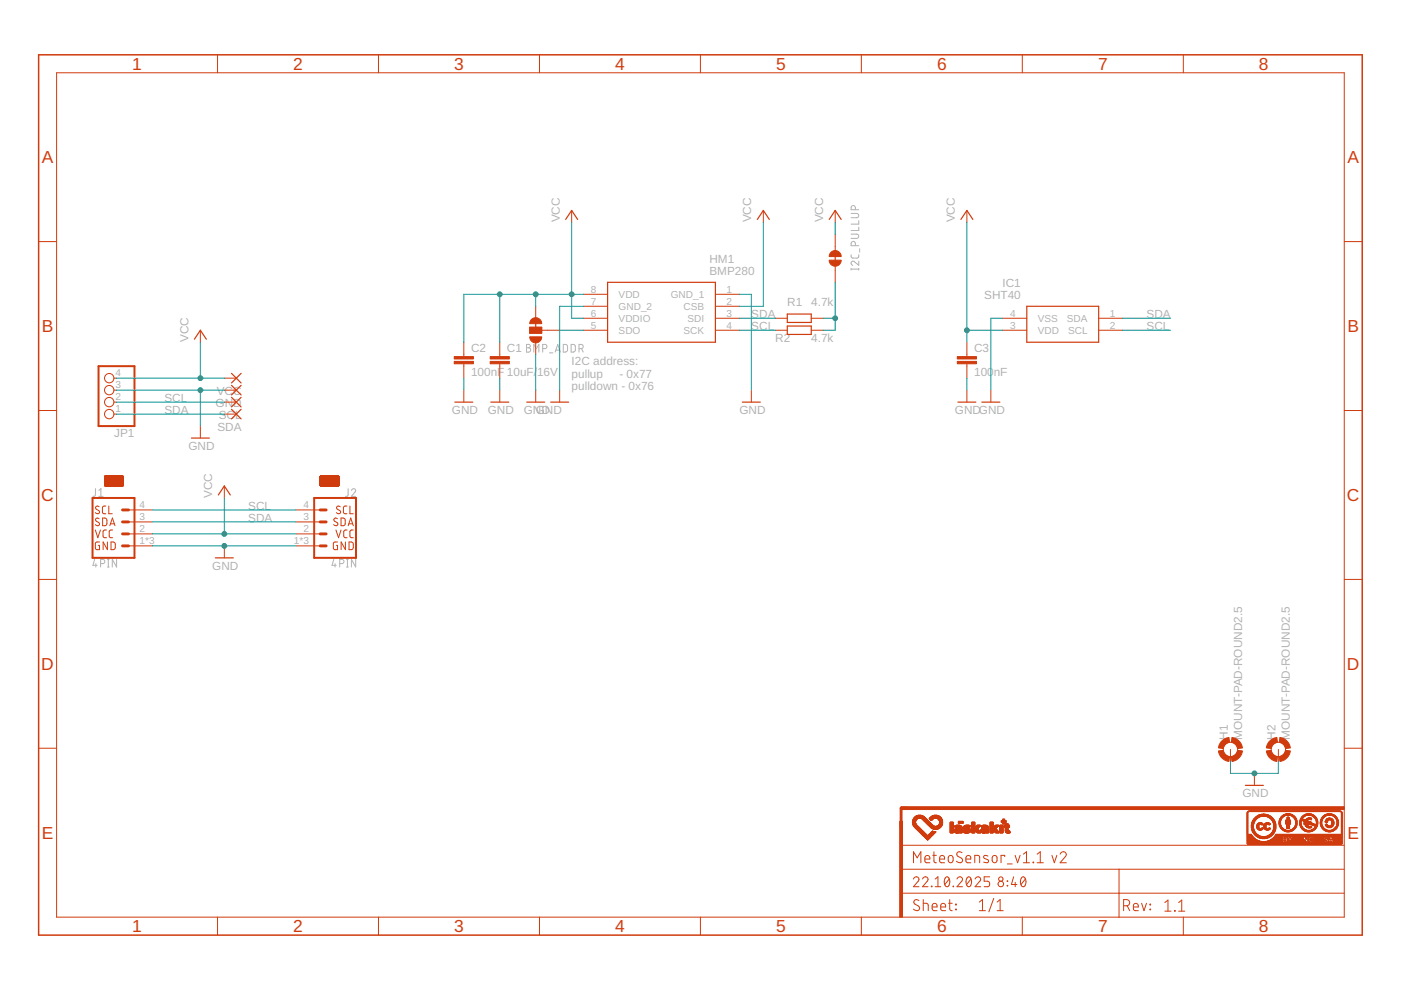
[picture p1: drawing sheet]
<svg xmlns="http://www.w3.org/2000/svg" width="297mm" height="210mm" viewBox="0 0 297 210" stroke-linecap="round" stroke-linejoin="round" font-family="sans-serif">
<defs><g id="words">
<g font-size="3.7" fill="#d03b0d">
<text x="28" y="14.8">1</text>
<text x="62.2" y="14.8">2</text>
<text x="96.3" y="14.8">3</text>
<text x="130.4" y="14.8">4</text>
<text x="164.5" y="14.8">5</text>
<text x="198.7" y="14.8">6</text>
<text x="232.8" y="14.8">7</text>
<text x="266.9" y="14.8">8</text>
<text x="8.9" y="34.6">A</text>
<text x="285.7" y="34.6">A</text>
<text x="8.9" y="70.4">B</text>
<text x="285.7" y="70.4">B</text>
<text x="8.8" y="106.2">C</text>
<text x="285.6" y="106.2">C</text>
<text x="8.8" y="142">D</text>
<text x="285.6" y="142">D</text>
<text x="8.9" y="177.8">E</text>
<text x="285.7" y="177.8">E</text>
<text x="28" y="197.6">1</text>
<text x="62.2" y="197.6">2</text>
<text x="96.3" y="197.6">3</text>
<text x="130.4" y="197.6">4</text>
<text x="164.5" y="197.6">5</text>
<text x="198.7" y="197.6">6</text>
<text x="232.8" y="197.6">7</text>
<text x="266.9" y="197.6">8</text>
</g>
<g font-size="2.5" fill="#b2b2b2">
<text x="118.7" y="47.2" transform="rotate(-90 118.7 47.2)">VCC</text>
<text x="159.3" y="47.2" transform="rotate(-90 159.3 47.2)">VCC</text>
<text x="174.5" y="47.2" transform="rotate(-90 174.5 47.2)">VCC</text>
<text x="202.5" y="47.2" transform="rotate(-90 202.5 47.2)">VCC</text>
<text x="150.4" y="58.2">BMP280</text>
<text x="150.4" y="55.7">HM1</text>
<text x="166.9" y="64.9">R1</text>
<text x="172" y="64.9">4.7k</text>
<text x="208.7" y="63.3">SHT40</text>
<text x="212.5" y="60.8">IC1</text>
<text x="159.3" y="67.5">SDA</text>
<text x="159.3" y="70">SCL</text>
<text x="243.1" y="67.5">SDA</text>
<text x="243.1" y="70">SCL</text>
<text x="39.9" y="72.6" transform="rotate(-90 39.9 72.6)">VCC</text>
<text x="99.9" y="74.7">C2</text>
<text x="107.5" y="74.7">C1</text>
<text x="121.2" y="77.4">I2C address:</text>
<text x="164.4" y="72.6">R2</text>
<text x="172" y="72.6">4.7k</text>
<text x="206.5" y="74.7">C3</text>
<text x="46" y="83.8">VCC</text>
<text x="99.9" y="79.8">100nF 10uF/</text>
<text x="113.9" y="79.8">16V</text>
<text x="121.2" y="80.1">pullup</text>
<text x="121.2" y="82.7">pulldown - 0x76</text>
<text x="131.3" y="80.1">- 0x77</text>
<text x="206.5" y="79.8">100</text>
<text x="210.7" y="79.8">nF</text>
<text x="34.9" y="87.8">SDA</text>
<text x="34.9" y="85.3">SCL</text>
<text x="45.7" y="86.4">GND</text>
<text x="46.4" y="88.9">SCL</text>
<text x="95.8" y="87.8">GND</text>
<text x="103.4" y="87.8">GND</text>
<text x="111" y="87.8">GND</text>
<text x="113.6" y="87.8">GND</text>
<text x="156.8" y="87.8">GND</text>
<text x="202.5" y="87.8">GNDGND</text>
<text x="24.2" y="92.8">JP1</text>
<text x="39.9" y="95.4">GND</text>
<text x="46.1" y="91.4">SDA</text>
<text x="45" y="105.6" transform="rotate(-90 45 105.6)">VCC</text>
<text x="52.6" y="110.7">SDA</text>
<text x="52.6" y="108.1">SCL</text>
<text x="45" y="120.8">GND</text>
<text x="260.3" y="156.9" transform="rotate(-90 260.3 156.9)">H1</text>
<text x="263.3" y="156.9" transform="rotate(-90 263.3 156.9)">MOUNT-PAD-ROUND2.5</text>
<text x="270.5" y="156.9" transform="rotate(-90 270.5 156.9)">H2</text>
<text x="273.5" y="156.9" transform="rotate(-90 273.5 156.9)">MOUNT-PAD-ROUND2.5</text>
<text x="263.4" y="169.1">GND</text>
</g>
<g font-size="2.1" fill="#b2b2b2">
<text x="125.3" y="64.6">7</text>
<text x="125.3" y="62">8</text>
<text x="131.2" y="65.7">GND_2</text>
<text x="131.2" y="63.2">VDD</text>
<text x="142.2" y="63.2">GND_1</text>
<text x="144.9" y="65.7">CSB</text>
<text x="154" y="62">1</text>
<text x="154" y="64.6">2</text>
<text x="125.3" y="69.7">5</text>
<text x="125.3" y="67.1">6</text>
<text x="131.2" y="70.8">SDO</text>
<text x="131.2" y="68.2">VDDIO</text>
<text x="144.9" y="70.8">SCK</text>
<text x="145.8" y="68.2">SDI</text>
<text x="154" y="67.1">3</text>
<text x="154" y="69.7">4</text>
<text x="214.2" y="67.1">4</text>
<text x="214.2" y="69.7">3</text>
<text x="220" y="68.2">VSS</text>
<text x="220" y="70.8">VDD</text>
<text x="226.2" y="68.2">SDA</text>
<text x="226.5" y="70.8">SCL</text>
<text x="235.3" y="67.1">1</text>
<text x="235.3" y="69.7">2</text>
<text x="24.5" y="82.4">3</text>
<text x="24.5" y="79.8">4</text>
<text x="24.5" y="87.4">1</text>
<text x="24.5" y="84.9">2</text>
<text x="29.6" y="107.8">4</text>
<text x="64.3" y="107.8">4</text>
<text x="29.6" y="112.8">2</text>
<text x="29.6" y="110.3">3</text>
<text x="64.3" y="112.8">2</text>
<text x="64.3" y="110.3">3</text>
<text x="29.6" y="115.4">1*3</text>
<text x="62.3" y="115.4">1*3</text>
</g>
</g></defs>
<g fill="none" stroke="#b2b2b2" stroke-width=".21">
<path d="M180.4 54l.1 .5 .3 .2h1l.3-.2v-.5M180.4 49.6h1.2a.46 .46 0 0 1 .5 .5 .46 .46 0 0 1-.5 .4h-1.2M180.4 45.3h1.2a.46 .46 0 0 1 .5 .4 .46 .46 0 0 1-.5 .5h-1.2M180.4 57.1h1.7M180.4 56.9v.4M181.4 52.1v-.5a.46 .46 0 0 0-.5-.4 .46 .46 0 0 0-.5 .4v.5h1.7M181.4 44.5v-.5a.46 .46 0 0 0-.5-.4 .46 .46 0 0 0-.5 .4v.5h1.7M182.1 55.4v.9l-.9-.8a.44 .44 0 0 0-.7 .1 .44 .44 0 0 0 .3 .7M182.1 46.8v.7h-1.7M182.1 48.2v.7h-1.7M182.1 56.9v.4M182.3 52.7v.8"/>
<path d="M111.6 73h.5a.36 .36 0 0 1 .3 .4 .36 .36 0 0 1-.3 .3 .46 .46 0 0 1 .4 .5 .46 .46 0 0 1-.4 .5h-.5zM111.6 73.7h.5M113.2 74.7v-1.7l.5 .9 .6-.9v1.7M115.1 73.9h.4a.44 .44 0 0 0 .5-.4 .44 .44 0 0 0-.5-.5h-.4v1.7M116.5 74.8h.7M117.7 74.7l.6-1.7 .5 1.7M117.9 74.2h.8M119.4 73h.6l.3 .3v.9l-.3 .4-.6 .1zM121.1 73h.6l.3 .3v1.1l-.3 .2-.6 .1zM122.8 73.9h.4a.44 .44 0 0 0 .5-.4 .44 .44 0 0 0-.5-.5h-.4v1.7M123.3 73.9l.4 .8M20.1 118.6l-.4 1.3h.9"/>
<path d="M20.2 103.6v1.4l-.5 .2M20.3 119.5v.7M21 105.2h.8M21 104l.4-.4v1.6M21.3 119.5h.5a.46 .46 0 0 0 .4-.4 .46 .46 0 0 0-.4-.5h-.5v1.6M22.8 118.6h.3M23 118.6v1.6M24.7 118.6v1.6l-.9-1.6v1.6M70.8 118.6l-.4 1.3h.9M71 119.5v.7M72 119.5h.5a.46 .46 0 0 0 .4-.4 .46 .46 0 0 0-.4-.5h-.5v1.6M73.5 118.6h.4"/>
<path d="M73.7 118.6v1.6M73.8 103.6v1.4l-.5 .2M74.5 104a.44 .44 0 0 1 .6-.4 .44 .44 0 0 1 .2 .7l-.8 .9h.9M75.4 118.6v1.6l-.9-1.6v1.6M22.8 120.2h.3M73.5 120.2h.4"/>
</g>
<g fill="none" stroke="#d03b0d" stroke-width=".21">
<path d="M12 15.4h273v179.1h-273zM46.1 11.6v3.8M80.2 11.6v3.8M114.4 11.6v3.8M148.5 11.6v3.8M182.6 11.6v3.8M216.7 11.6v3.8M250.9 11.6v3.8M8.2 51.2h3.8M121.2 44.6v2.6M161.8 44.6v2.6M177.1 44.6v2.6"/>
<path d="M177.1 49.7v3.4M177.1 56.4v3.5M205 44.6v2.6M285 51.2h3.8M42.5 70v2.6M98.3 72.6v3M98.3 77.1v3.1M106 72.6v3M106 77.1v3.1M112.3 69.4h2.6v1.3h-2.6zM113.6 64.9v2.6M113.6 72.6v2.5"/>
<path d="M114.9 70h3.8M123.7 67.5h5.1M123.7 70h5.1M123.7 62.4h5.1M123.7 64.9h5.1M151.7 67.5h5.1M151.7 70h5.1M151.7 62.4h5.1M151.7 64.9h5.1M164.4 67.5h2.5M164.4 70h2.5M172 67.5h2.5"/>
<path d="M172 70h2.5M205 72.6v3M205 77.1v3.1M212.6 67.5h5.1M212.6 70h5.1M232.9 67.5h5.1M232.9 70h5.1M8.2 87h3.8M24.1 87.8h.6M24.1 85.3h.6M24.1 82.7h.6M24.1 80.2h.6"/>
<path d="M42.5 90.3v2.6M47.6 87.8h2.5M47.6 85.3h2.5M47.6 82.7h2.5M47.6 80.2h2.5M98.3 82.7v2.6M106 82.7v2.6M113.6 82.7v2.6M118.7 82.7v2.6M159.3 82.7v2.6M205 82.7v2.6M210.1 82.7v2.6"/>
<path d="M285 87h3.8M20.2 112.4l.5 1.6 .6-1.6M21 110l-.2-.1a.38 .38 0 0 0-.5 .1 .38 .38 0 0 0 .1 .5l.5 .3a.44 .44 0 0 1 0 .7 .44 .44 0 0 1-.7-.3M21 107.4l-.2-.1a.38 .38 0 0 0-.5 .2 .38 .38 0 0 0 .1 .5l.5 .2a.44 .44 0 0 1 0 .7 .44 .44 0 0 1-.7-.2M21.1 114.9h-.5l-.4 .2v1.1l.2 .3h.7v-.9h-.3M21.8 109.8l.6 .1 .2 .2 .1 .9-.3 .4-.6 .1zM22.2 102.9h4M22.2 102.8h.2M22.2 102.7h.2M22.2 102.6h.2M22.2 102.5h.2M22.2 102.4h.2"/>
<path d="M22.2 102.3h.2M22.2 102.2h.2M22.2 102.1h.2M22.2 102h.2M22.2 101.9h.2M22.2 101.8h.2M22.2 101.7h.2M22.2 101.6h1.1M22.2 101.5h1.1M22.2 101.3h4M22.2 101.2h1.4M22.2 101.2h1.3"/>
<path d="M22.2 101.1l1.3 .1M22.2 101.1h4M22.2 102.9h3.9M22.2 101h3.9M22.2 103h3.9M22.3 103h3.7M22.3 100.9h3.7M22.4 107.3h-.5l-.2 .4v1l.2 .2h.5M22.5 102.8h2.7M22.5 102.7h2.7M22.5 102.6h2.7M22.5 102.5h.1"/>
<path d="M22.5 102.4v.1M22.5 102.2h.4M22.5 102.1h.4M22.5 102h.4M22.5 101.9h.4M22.5 101.8h.4M22.5 101.7h.4M22.5 102.3h.4M22.6 112.4h-.5l-.3 .3 .1 1.2 .7 .1M22.6 102.4h.2M22.7 102.4h.1M22.7 102.5v.1"/>
<path d="M22.7 102.5h.3M22.8 114.9v1.6l-.9-1.6v1.6M22.9 102.5h.1M22.9 102.4h.1M22.9 102.3h-.4M23.1 107.3v1.6h.7M23.1 102.5v.1M23.1 102.4h.2M23.1 102.3h.7M23.1 102.2h.7M23.1 102.1l.7 .1M23.1 102.1h.7"/>
<path d="M23.1 102h.6M23.1 101.9h.4M23.1 101.8h.3M23.1 101.7l.2 .1M23.1 101.7h.2M23.1 102.6h.4M23.1 102.5h.2M23.3 111.5l.5-1.7 .6 1.7M23.3 101.6l-1.1 .1M23.4 102.4h.3M23.4 101.4l-1.2 .1M23.4 111.1h.8"/>
<path d="M23.5 101.6h2.7M23.5 101.4h-1.3M23.5 101.7h.7M23.5 101.5h2.7M23.5 102.5v.1M23.5 101.5h.1M23.5 114.9l.7 .1 .2 .2v.9l-.2 .4h-.7zM23.5 102.4h.2M23.5 101.5h.3M23.6 101.1h.1M23.6 101.8h.6M23.6 101.3h.1"/>
<path d="M23.6 101.2h.1M23.6 102.6h.9M23.7 101.9h.5M23.7 101.5h.1M23.7 101.3h2.5M23.7 101.3h.1M23.8 101.2h2.4M23.8 101.9h.4M23.8 102.5h.5M23.8 102.3h-.7M23.9 112.4h-.5l-.2 .3v1.1l.2 .2h.5M23.9 102h.3"/>
<path d="M23.9 102.4h.4M23.9 101.4h2.3M23.9 102.4h.3M24 102.3h.2M24 102.1h.2M24 102.2h.2M24.3 102.2h.4M24.3 102.1h.4M24.3 102h.4M24.3 101.9h.4M24.3 101.8h.4M24.3 101.7h.4"/>
<path d="M24.4 102.3h.3M24.4 102.4h.3M24.5 102.5l.1 .1M24.5 102.4h.1M24.5 102.5h.7M24.7 102.5h.1M24.7 102.4h.1M24.7 102.3h-.3M24.8 102.4h.1M24.9 102.4h.3M24.9 102.3h.3M24.9 102.2h.3"/>
<path d="M24.9 102.1h.3M24.9 102h.3M24.9 101.9h.3M24.9 101.8h.3M24.9 101.7h.3M25.3 102.8h.9M25.3 102.7h.9M25.3 102.6h.9M25.3 102.5h.2M25.3 102.4l.1 .1M25.3 102.4h.1M25.3 102.2h.5"/>
<path d="M25.3 102.1h.5M25.3 102h.5M25.3 102.3h.5M25.3 101.9h.5M25.4 101.9h.4M25.4 102.3h.3M25.4 101.7l-.1 .1M25.4 101.8h.3M25.4 102.4h.3M25.4 101.7h-.1M25.5 101.8h.2M25.5 102.5v.1"/>
<path d="M25.5 102.4h.1M25.5 101.7h.1M25.5 101.8h.1M25.6 102.4h.1M25.7 101.7h.1M25.8 101.7h.4M25.8 102.5h.4M25.8 102.4h.4M25.9 101.8h.3M25.9 102.3h.3M25.9 101.9h.3M26 102.2h.2"/>
<path d="M26 102h.2M26 101.9h.2M26 102.1h.2M26.2 102.5l-.5 .1M26.2 101.6l-2.7 .1M26.2 101.3l-4 .1M27.2 115.7h5.1M27.2 113.2h5.1M27.2 110.7h5.1M27.2 108.1h5.1M47.6 103v2.6M47.6 115.7v2.6"/>
<path d="M62.8 115.7h5.1M62.8 113.2h5.1M62.8 110.7h5.1M62.8 108.1h5.1M67.9 102.9h4M67.9 102.8h.2M67.9 102.7h.2M67.9 102.6h.2M67.9 102.5h.2M67.9 102.4h.2M67.9 102.3h.2M67.9 102.2h.2"/>
<path d="M67.9 102.1h.2M67.9 102h.2M67.9 101.9h.2M67.9 101.8h.2M67.9 101.7h.2M67.9 101.7h1.1M67.9 101.6h1.1M67.9 101.5h1.1M67.9 101.3h4M67.9 101.2l1.4 .1M67.9 101.2h1.3M67.9 101.1l1.3 .1"/>
<path d="M67.9 101h4M67.9 103h3.9M67.9 101h3.9M68 103h3.8M68 100.9h3.8M68.2 102.7h2.7M68.2 102.6h2.7M68.2 102.4l.1 .1M68.2 102.4v.1M68.2 102.8h2.7M68.2 102.3h.4M68.2 102.2h.4"/>
<path d="M68.2 102.1h.4M68.2 102h.4M68.2 101.9h.4M68.2 101.8h.4M68.2 101.7h.4M68.3 102.3h.3M68.3 102.4h.2M68.4 102.4h.1M68.5 102.6h.3M68.5 102.4h.1M68.6 102.5h.1M68.6 102.4h.1"/>
<path d="M68.8 102.4h.2M68.8 102.3h.7M68.8 102.2h.8M68.8 102.1h.7M68.8 102h.7M68.8 102h.6M68.8 101.9h.4M68.8 101.8h.3M68.8 101.7l.2 .1M68.8 101.7h.2M68.8 102.5v.1M68.9 102.5h.3"/>
<path d="M68.9 102.4h.1M69 101.5h-1.1M69.1 102.4h.4M69.1 101.4l-1.2 .1M69.2 101.7h.7M69.2 101.6h2.7M69.2 101.4h-1.3M69.2 101.5h2.7M69.2 102.5v.1M69.2 101.5h.1M69.3 101.5h.3M69.3 102.4h.1"/>
<path d="M69.3 101.1h.1M69.3 101.8h.6M69.3 101.2h.1M69.3 102.5l.1 .1M69.3 101.3h.1M69.4 102.5l.8 .1M69.4 101.2h.1M69.4 101.9h.5M69.4 101.3h2.5M69.4 101.5h.1M69.5 101.3h.1M69.5 101.2h2.4"/>
<path d="M69.5 102.3h-.7M69.5 101.9h.4M69.6 102.5h.4M69.6 102.2l-.8 .1M69.6 102.4h.4M69.6 102h.3M69.6 101.5h2.3M69.6 101.4h2.3M69.7 102.3l.2 .1M69.7 102h.2M69.7 102.3h.2M69.7 102.1h.2"/>
<path d="M69.7 102.2h.2M70 102.2h.5M70 102.1h.5M70 102h.5M70 101.9h.5M70 101.8h.5M70 101.7h.5M70.1 102.3h.3M70.1 102.4h.3M70.2 102.4h.1M70.4 102.5h.1M70.4 102.4h.1"/>
<path d="M70.5 102.2l-.4 .1M70.5 102.4h.1M70.6 102.4h.3M70.6 102.3h.3M70.6 102.2h.3M70.6 102.1h.3M70.6 102h.3M70.6 101.9h.3M70.6 101.8h.3M70.6 101.7h.3M70.9 102.5l-.6 .1M71 101.8h.1"/>
<path d="M71 102.8h.9M71 102.7h.9M71 102.6h.9M71 102.5l.3 .1M71 102.4h.1M71 102.3h.5M71 102.2h.5M71 102.1h.5M71 102h.5M71 101.9h.5M71.1 101.9h.4M71.1 102.3h.4"/>
<path d="M71.1 101.7l-.1 .1M71.1 102.4h.3M71.1 101.8h.3M71.1 101.7h-.1M71.2 101.8h.2M71.2 112.4l.6 1.6 .5-1.6M71.2 102.4h.1M71.2 101.8h.1M71.2 101.7h.2M71.3 101.8h.1M71.3 102.4h.1M71.5 101.7h.4"/>
<path d="M71.5 102.5h.4M71.5 110l-.1-.1a.38 .38 0 0 0-.6 .1 .38 .38 0 0 0 .2 .5l.5 .3a.44 .44 0 0 1-.1 .7 .44 .44 0 0 1-.7-.3M71.6 114.9h-.6l-.3 .2v1.1l.2 .3h.7v-.9h-.3M71.6 102.4h.3M71.6 101.8h.3M71.6 102.3h.3M71.6 101.9h.3M71.7 102.2h.2M71.7 102.1h.2M71.7 102h.2M71.9 102.5l-.5 .1M71.9 101.6l-2.7 .1"/>
<path d="M71.9 101.3l-4 .1M71.9 101.1h-4M72.1 107.4l-.4-.1-.3 .4v.2l.6 .3a.38 .38 0 0 1 .2 .6 .38 .38 0 0 1-.6 .1l-.3-.2M72.3 109.8l.6 .1 .3 .2v1.1l-.3 .2-.6 .1zM73.2 114.9v1.6l-.9-1.6v1.6M73.6 107.3h-.6l-.2 .4 .1 1 .1 .2h.6M73.6 112.4l-.6 .1-.1 .2 .1 1.2 .6 .1M73.8 111.5l.6-1.7 .5 1.7M74 111.1h.8M74 114.9l.6 .1 .3 .2v.9l-.3 .4h-.6zM74.2 107.3v1.6h.7M74.9 112.4h-.5l-.2 .3v1.1l.2 .2h.5"/>
<path d="M8.2 122.9h3.8M285 122.9h3.8M8.2 158.6h3.8M260.9 158.9v2.5M271 158.9v2.5M285 158.6h3.8M191.1 179.2h93.9M266 164v2.5M46.1 194.5v3.8M80.2 194.5v3.8M114.4 194.5v3.8M148.5 194.5v3.8"/>
<path d="M182.6 194.5v3.8M191.1 189.4h93.9M191.1 184.3h93.9M193.7 186.4a.58 .58 0 0 1 .8-.5 .58 .58 0 0 1 .2 .9l-1 1.2h1.1M193.7 182.9v-2.3l.8 1.3 .7-1.3v2.3M194.8 190.9a.57 .57 0 0 0-.8-.1 .57 .57 0 0 0 0 .9l.7 .4a.58 .58 0 0 1 .1 .9 .58 .58 0 0 1-.9-.1l-.2-.1M195.6 186.4a.58 .58 0 0 1 .8-.5 .58 .58 0 0 1 .2 .9l-1 1.2h1.2M195.7 191.5l1 .1 .1 1.5M195.7 190.7v2.4M196.1 182.1h1a.55 .55 0 0 0-.3-.7 .55 .55 0 0 0-.7 .5l.1 .9 .9 .1M197.5 187.9l.1 .1zM197.6 192.3h1.1a.54 .54 0 0 0-.4-.8 .54 .54 0 0 0-.7 .5l.2 1 .9 .1"/>
<path d="M197.8 181.4h.7M198 180.6v2.1l.5 .2M198.3 188h1.2M198.3 186.4l.6-.5v2.1M199.2 182.1h1.1a.54 .54 0 0 0-.4-.7 .54 .54 0 0 0-.7 .5l.1 .9 1 .1M199.5 192.3h1a.54 .54 0 0 0-.4-.7 .54 .54 0 0 0-.6 .4l.1 1 .9 .1M200.5 186.1l.1-.2a.88 .88 0 0 1 .8 1.3l-.1 .3a.51 .51 0 0 1-.5 .5 .51 .51 0 0 1-.5-.5l-.1-.8zM201.1 191.5h.8M201.2 181.5l.5-.1a.87 .87 0 0 1 0 1.5h-.4l-.2-.3zM201.3 186.4l-1 1.1M201.4 190.7v2.1l.5 .3M202.1 187.9l.1 .1z"/>
<path d="M202.6 191.7l.2 .2zM202.6 192.8l.2 .1zM202.9 186.4a.58 .58 0 0 1 .8-.5 .58 .58 0 0 1 .2 .9l-1 1.2h1.2M204 180.8a.58 .58 0 0 0-.9-.1 .58 .58 0 0 0 0 .9l.7 .3a.59 .59 0 0 1 .1 .9 .59 .59 0 0 1-.9 0l-.2-.2M204.8 182.1h1a.54 .54 0 0 0-.3-.7 .54 .54 0 0 0-.7 .5l.1 .9 .9 .1M205.1 186.1l.1-.2a.88 .88 0 0 1 .8 1.3l-.1 .3a.51 .51 0 0 1-.5 .5 .51 .51 0 0 1-.5-.5l-.1-.8zM205.9 186.4l-1 1.1M206.7 182.9v-1.5h.6l.4 .2v1.3M206.7 186.4a.58 .58 0 0 1 .9-.5 .58 .58 0 0 1 .1 .9l-1 1.2h1.2M207.6 191.3l.7-.6v2.4M207.6 193.1h1.3M209.5 181.5a.59 .59 0 0 0-1 .1l.1 .3 .9 .5v.4a.82 .82 0 0 1-.9 0"/>
<path d="M209.8 185.9h-1.1v.9h.7a.59 .59 0 0 1 .4 .6 .59 .59 0 0 1-.4 .6h-.7M210.5 181.5l.5-.1a.87 .87 0 0 1 0 1.5h-.4l-.2-.3zM210.7 190.5l-1 2.8M211.4 193.1h1.3M211.4 191.3l.6-.6v2.4M213 181.6v-.2h-.8v1.5M213.6 186.8l.1 .1zM213.6 187.7l.1 .1zM213.6 183.2h1M214.9 185.9l-.5 1.6h1.2M215.2 181.4l.6 1.5 .5-1.5M215.2 187.1v.9"/>
<path d="M216.6 186.1l.2-.2a.88 .88 0 0 1 .7 1.3l-.1 .3a.51 .51 0 0 1-.5 .5 .51 .51 0 0 1-.5-.5v-.8zM216.7 194.5v3.8M217 182.9h1.3M217 181.1l.6-.5v2.3M217.4 186.4l-.9 1.1M219 182.8l.2 .1zM219.9 182.9h1.3M219.9 181.1l.7-.5v2.3M223 181.4l.5 1.5 .6-1.5M224.8 181.1a.64 .64 0 0 1 .9-.5 .64 .64 0 0 1 .2 1l-1.1 1.3h1.3M237.3 184.3v10.2M238.2 192h.7a.66 .66 0 0 0 .6-.6 .66 .66 0 0 0-.6-.7h-.7v2.4"/>
<path d="M239 192l.5 1.1M240.3 192.3h1a.54 .54 0 0 0-.3-.7 .54 .54 0 0 0-.7 .4l.1 1 .9 .1M242 191.5l.5 1.6 .6-1.6M243.8 192.8l.1 .1zM243.8 191.7l.1 .2zM247 191.4l.6-.6v2.4M247 193.2h1.3M249 193l.2 .2zM249.9 193.2h1.3M249.9 191.4l.6-.6v2.4M250.9 194.5v3.8"/>
<circle cx="23.2" cy="87.8" r=".99"/>
<circle cx="23.2" cy="85.3" r=".99"/>
<circle cx="23.2" cy="80.2" r=".99"/>
<circle cx="23.2" cy="82.7" r=".99"/>
<circle cx="260.9" cy="158.9" r="1.52"/>
<circle cx="271" cy="158.9" r="1.52"/>
<circle cx="212.2" cy="186.4" r=".47"/>
<circle cx="212.2" cy="187.4" r=".59"/>
</g>
<g fill="#d03b0d" stroke="#d03b0d" stroke-width=".21">
<path d="M103.9 76.6h4.1v.5h-4.1z"/>
<path d="M103.9 75.6h4.1v.5h-4.1z"/>
<path d="M190.8 174.1h.5v20.4h-.5z"/>
<path d="M191 171h94v.6h-94z"/>
<path d="M196.6 178l.1 .1z"/>
<path d="M196.6 178h.2z"/>
<path d="M196.5 177.9l.3 .1z"/>
<path d="M196.5 177.9l.4 .1z"/>
<path d="M196.5 177.9h.4z"/>
<path d="M196.4 177.9h.5z"/>
<path d="M196.4 177.8l.6 .1z"/>
<path d="M196.4 177.8h.6z"/>
<path d="M196.3 177.7l.7 .1z"/>
<path d="M196.3 177.7l.8 .1z"/>
<path d="M196.3 177.7h.8z"/>
<path d="M196.2 177.7h.9z"/>
<path d="M196.2 177.6l.9 .1z"/>
<path d="M196.2 177.6h1z"/>
<path d="M196.1 177.6h1.1z"/>
<path d="M196.1 177.5l1.1 .1z"/>
<path d="M196.1 177.5l1.2 .1z"/>
<path d="M196.1 177.5h1.2z"/>
<path d="M196 177.4l1.4 .1z"/>
<path d="M196 177.4h1.4z"/>
<path d="M195.9 177.4h1.5z"/>
<path d="M195.9 177.3l1.5 .1z"/>
<path d="M195.9 177.3l1.6 .1z"/>
<path d="M195.9 177.3h1.6z"/>
<path d="M195.8 177.2l1.7 .1z"/>
<path d="M195.8 177.2h.9z"/>
<path d="M196.7 177.2h.8z"/>
<path d="M195.7 177.2h1z"/>
<path d="M196.7 177.2h.9z"/>
<path d="M195.7 177.2h.9z"/>
<path d="M195.7 177.1l.9 .1z"/>
<path d="M196.7 177.1l.9 .1z"/>
<path d="M195.7 177.1h.9z"/>
<path d="M196.7 177.1h1z"/>
<path d="M195.6 177.1h1z"/>
<path d="M196.8 177.1h.9z"/>
<path d="M195.6 177l.9 .1z"/>
<path d="M196.8 177l1 .1z"/>
<path d="M195.5 177l1 .1z"/>
<path d="M196.9 177l.9 .1z"/>
<path d="M195.5 177h1z"/>
<path d="M196.9 177h.9z"/>
<path d="M195.5 177h.9z"/>
<path d="M195.5 176.9l.9 .1z"/>
<path d="M197 176.9l.9 .1z"/>
<path d="M195.4 176.9h1z"/>
<path d="M197 176.9h.9z"/>
<path d="M195.4 176.8l.9 .1z"/>
<path d="M197 176.8l.9 .1z"/>
<path d="M197 176.8l1 .1z"/>
<path d="M195.3 176.8h1z"/>
<path d="M197.1 176.8h.9z"/>
<path d="M195.3 176.8h.9z"/>
<path d="M195.3 176.7l.9 .1z"/>
<path d="M197.2 176.7l.9 .1z"/>
<path d="M195.3 176.7h.9z"/>
<path d="M197.2 176.7h.9z"/>
<path d="M195.2 176.7h1z"/>
<path d="M195.2 176.7h.9z"/>
<path d="M197.2 176.7h1z"/>
<path d="M195.2 176.6l.9 .1z"/>
<path d="M197.2 176.6l1 .1z"/>
<path d="M195.1 176.6h1z"/>
<path d="M197.3 176.6h.9z"/>
<path d="M202.8 176.6h.4z"/>
<path d="M204.7 176.6h.5z"/>
<path d="M208.4 176.6h.4z"/>
<path d="M213.5 176.6h.5z"/>
<path d="M195.1 176.6h.9z"/>
<path d="M201.5 176.6h.6z"/>
<path d="M202.6 176.6h.7z"/>
<path d="M203.4 176.6h.6z"/>
<path d="M204.5 176.6h.9z"/>
<path d="M206 176.6h.7z"/>
<path d="M207.2 176.6h.7z"/>
<path d="M208.3 176.6h.6z"/>
<path d="M209 176.6h.6z"/>
<path d="M209.9 176.6h.7z"/>
<path d="M211.1 176.6h.7z"/>
<path d="M212 176.6h.6z"/>
<path d="M213.4 176.6h.7z"/>
<path d="M195.1 176.5l.9 .1z"/>
<path d="M197.4 176.5l.8 .1z"/>
<path d="M201.5 176.5l.6 .1z"/>
<path d="M202.5 176.5l1.5 .1z"/>
<path d="M204.4 176.5l1.1 .1z"/>
<path d="M206 176.5l.7 .1z"/>
<path d="M207.2 176.5l.7 .1z"/>
<path d="M208.2 176.5l.8 .1z"/>
<path d="M209 176.5l.6 .1z"/>
<path d="M209.9 176.5l.7 .1z"/>
<path d="M211.1 176.5l.7 .1z"/>
<path d="M212 176.5l.6 .1z"/>
<path d="M213.3 176.5l.9 .1z"/>
<path d="M195 176.5h.9z"/>
<path d="M197.4 176.5h.9z"/>
<path d="M201.5 176.5h.6z"/>
<path d="M202.5 176.5h1.5z"/>
<path d="M204.3 176.5h1.3z"/>
<path d="M206 176.5h.7z"/>
<path d="M207.1 176.5h.8z"/>
<path d="M208.2 176.5h.8z"/>
<path d="M209 176.5h.6z"/>
<path d="M209.9 176.5h.7z"/>
<path d="M211 176.5h.8z"/>
<path d="M212 176.5h.6z"/>
<path d="M213.3 176.5h.9z"/>
<path d="M195 176.4l.9 .1z"/>
<path d="M197.4 176.4l1 .1z"/>
<path d="M201.5 176.4l.6 .1z"/>
<path d="M202.4 176.4l1.6 .1z"/>
<path d="M204.2 176.4l1.4 .1z"/>
<path d="M206 176.4l.7 .1z"/>
<path d="M207.1 176.4l.8 .1z"/>
<path d="M208.1 176.4l1.5 .1z"/>
<path d="M209.9 176.4l.7 .1z"/>
<path d="M210.9 176.4l.9 .1z"/>
<path d="M212 176.4l.6 .1z"/>
<path d="M213.2 176.4l1 .1z"/>
<path d="M194.9 176.4h1z"/>
<path d="M197.5 176.4h.9z"/>
<path d="M201.5 176.4h.6z"/>
<path d="M202.4 176.4h1.6z"/>
<path d="M204.2 176.4h1.5z"/>
<path d="M206 176.4h.7z"/>
<path d="M207.1 176.4h.7z"/>
<path d="M208 176.4h1.6z"/>
<path d="M209.9 176.4h.7z"/>
<path d="M211 176.4h.7z"/>
<path d="M212 176.4h.6z"/>
<path d="M213.2 176.4h.9z"/>
<path d="M194.9 176.4h.9z"/>
<path d="M210.9 176.4h.8z"/>
<path d="M194.9 176.3l.9 .1z"/>
<path d="M197.5 176.3l.9 .1z"/>
<path d="M201.5 176.3l.6 .1z"/>
<path d="M202.4 176.3l1.6 .1z"/>
<path d="M204.2 176.3l1.5 .1z"/>
<path d="M206 176.3l.7 .1z"/>
<path d="M207.1 176.3l.7 .1z"/>
<path d="M208 176.3l1.6 .1z"/>
<path d="M209.9 176.3l.7 .1z"/>
<path d="M210.9 176.3l.8 .1z"/>
<path d="M212 176.3l.6 .1z"/>
<path d="M213.2 176.3l.9 .1z"/>
<path d="M197.6 176.3l.8 .1z"/>
<path d="M204.3 176.3l1.4 .1z"/>
<path d="M207 176.3l.8 .1z"/>
<path d="M194.9 176.3h.8z"/>
<path d="M197.6 176.3h.4z"/>
<path d="M201.5 176.3h.6z"/>
<path d="M202.4 176.3h1.6z"/>
<path d="M204.3 176.3h1.4z"/>
<path d="M206 176.3h.7z"/>
<path d="M207 176.3h.7z"/>
<path d="M208 176.3h1.6z"/>
<path d="M209.9 176.3h.7z"/>
<path d="M210.9 176.3h.7z"/>
<path d="M212 176.3h.6z"/>
<path d="M213.2 176.3h.9z"/>
<path d="M194.8 176.3h.9z"/>
<path d="M204.3 176.3h1.5z"/>
<path d="M197.7 176.3h.1z"/>
<path d="M206.9 176.3h.8z"/>
<path d="M210.8 176.3h.8z"/>
<path d="M194.8 176.2l.9 .1z"/>
<path d="M197.7 176.2l.1 .1z"/>
<path d="M201.5 176.2l.6 .1z"/>
<path d="M202.4 176.2l1.6 .1z"/>
<path d="M204.3 176.2l1.5 .1z"/>
<path d="M206 176.2l.7 .1z"/>
<path d="M206.9 176.2l.8 .1z"/>
<path d="M208 176.2l1.6 .1z"/>
<path d="M209.9 176.2l.7 .1z"/>
<path d="M210.8 176.2l.8 .1z"/>
<path d="M212 176.2l.6 .1z"/>
<path d="M213.2 176.2l.9 .1z"/>
<path d="M194.7 176.2h1z"/>
<path d="M201.5 176.2h.6z"/>
<path d="M202.4 176.2h.7z"/>
<path d="M203.2 176.2h.8z"/>
<path d="M204.3 176.2h1.5z"/>
<path d="M206 176.2h.7z"/>
<path d="M206.9 176.2h.7z"/>
<path d="M208 176.2h.7z"/>
<path d="M208.8 176.2h.8z"/>
<path d="M209.9 176.2h.7z"/>
<path d="M210.8 176.2h.8z"/>
<path d="M212 176.2h.6z"/>
<path d="M213.2 176.2h.9z"/>
<path d="M194.7 176.2h.9z"/>
<path d="M202.4 176.2h.6z"/>
<path d="M203.3 176.2h.7z"/>
<path d="M204.3 176.2h.6z"/>
<path d="M205.1 176.2h.7z"/>
<path d="M208 176.2h.6z"/>
<path d="M208.9 176.2h.7z"/>
<path d="M210.8 176.2h.7z"/>
<path d="M213.1 176.2h1z"/>
<path d="M194.7 176.1l.9 .1z"/>
<path d="M201.5 176.1l.6 .1z"/>
<path d="M202.4 176.1l.6 .1z"/>
<path d="M203.3 176.1l.7 .1z"/>
<path d="M204.3 176.1l.6 .1z"/>
<path d="M205.1 176.1l.7 .1z"/>
<path d="M206 176.1l.7 .1z"/>
<path d="M206.9 176.1l.7 .1z"/>
<path d="M208 176.1l.6 .1z"/>
<path d="M208.9 176.1l.7 .1z"/>
<path d="M209.9 176.1l.7 .1z"/>
<path d="M210.8 176.1l.7 .1z"/>
<path d="M212 176.1l.6 .1z"/>
<path d="M213.1 176.1l1 .1z"/>
<path d="M202.4 176.1l.5 .1z"/>
<path d="M204.4 176.1l.3 .1z"/>
<path d="M206 176.1l.8 .1z"/>
<path d="M206.8 176.1l.8 .1z"/>
<path d="M209 176.1l.6 .1z"/>
<path d="M210.7 176.1l.8 .1z"/>
<path d="M213.1 176.1l.7 .1z"/>
<path d="M213.9 176.1l.1 .1z"/>
<path d="M194.6 176.1h1z"/>
<path d="M201.5 176.1h.6z"/>
<path d="M202.4 176.1h.5z"/>
<path d="M203.4 176.1h.6z"/>
<path d="M204.4 176.1h.1z"/>
<path d="M205.2 176.1h.6z"/>
<path d="M206.1 176.1h1.5z"/>
<path d="M208 176.1h.6z"/>
<path d="M209 176.1h.6z"/>
<path d="M209.9 176.1h.8z"/>
<path d="M210.7 176.1h.8z"/>
<path d="M212 176.1h.6z"/>
<path d="M213.1 176.1h.6z"/>
<path d="M194.6 176l.9 .1z"/>
<path d="M201.5 176l.6 .1z"/>
<path d="M202.4 176l.5 .1z"/>
<path d="M203.4 176l.6 .1z"/>
<path d="M205.1 176l.7 .1z"/>
<path d="M206.1 176l1.5 .1z"/>
<path d="M208 176l.6 .1z"/>
<path d="M209 176l.6 .1z"/>
<path d="M209.9 176l1.5 .1z"/>
<path d="M212 176l.6 .1z"/>
<path d="M213.1 176l.6 .1z"/>
<path d="M194.5 176l1 .1z"/>
<path d="M202.4 176l.6 .1z"/>
<path d="M204.9 176l.9 .1z"/>
<path d="M194.5 176h1z"/>
<path d="M201.5 176h.6z"/>
<path d="M202.4 176h.6z"/>
<path d="M203.4 176h.6z"/>
<path d="M204.9 176h.9z"/>
<path d="M206.1 176h1.5z"/>
<path d="M208 176h.6z"/>
<path d="M209 176h.6z"/>
<path d="M209.9 176h1.5z"/>
<path d="M212 176h.6z"/>
<path d="M213.1 176h.6z"/>
<path d="M194.5 176h.9z"/>
<path d="M202.4 176h.7z"/>
<path d="M204.6 176h1.2z"/>
<path d="M206 176h1.5z"/>
<path d="M208 176h.7z"/>
<path d="M194.5 175.9l.9 .1z"/>
<path d="M201.5 175.9l.6 .1z"/>
<path d="M202.4 175.9l.7 .1z"/>
<path d="M203.4 175.9l.6 .1z"/>
<path d="M204.6 175.9l1.1 .1z"/>
<path d="M206 175.9l1.5 .1z"/>
<path d="M208 175.9l.7 .1z"/>
<path d="M209 175.9l.6 .1z"/>
<path d="M209.9 175.9l1.5 .1z"/>
<path d="M212 175.9l.6 .1z"/>
<path d="M213.1 175.9l.6 .1z"/>
<path d="M202.4 175.9l1.6 .1z"/>
<path d="M204.6 175.9l1.2 .1z"/>
<path d="M208 175.9l1.6 .1z"/>
<path d="M194.4 175.9h.9z"/>
<path d="M201.5 175.9h.6z"/>
<path d="M202.4 175.9h1.6z"/>
<path d="M204.5 175.9h1.3z"/>
<path d="M206 175.9h1.4z"/>
<path d="M208 175.9h1.6z"/>
<path d="M209.9 175.9h1.4z"/>
<path d="M212 175.9h.6z"/>
<path d="M213.1 175.9h.6z"/>
<path d="M194.4 175.8l.9 .1z"/>
<path d="M201.5 175.8l.6 .1z"/>
<path d="M202.4 175.8l1.6 .1z"/>
<path d="M204.4 175.8l1.3 .1z"/>
<path d="M206 175.8l1.4 .1z"/>
<path d="M208 175.8l1.6 .1z"/>
<path d="M209.9 175.8l1.4 .1z"/>
<path d="M212 175.8l.6 .1z"/>
<path d="M213.1 175.8l.6 .1z"/>
<path d="M198.2 175.8l.3 .1z"/>
<path d="M208.1 175.8l1.5 .1z"/>
<path d="M194.4 175.8h.9z"/>
<path d="M198.2 175.8h.3z"/>
<path d="M201.5 175.8h.6z"/>
<path d="M202.4 175.8h1.6z"/>
<path d="M204.4 175.8h1.3z"/>
<path d="M206 175.8h1.4z"/>
<path d="M208.1 175.8h1.5z"/>
<path d="M209.9 175.8h1.4z"/>
<path d="M212 175.8h.6z"/>
<path d="M213.1 175.8h.6z"/>
<path d="M194.3 175.8h.9z"/>
<path d="M197.9 175.8h.9z"/>
<path d="M202.5 175.8h1.5z"/>
<path d="M204.3 175.8h1.4z"/>
<path d="M206.1 175.8h1.3z"/>
<path d="M208.2 175.8h1.4z"/>
<path d="M209.9 175.8h1.3z"/>
<path d="M194.2 175.7l1 .1z"/>
<path d="M197.8 175.7l1.1 .1z"/>
<path d="M201.5 175.7l.6 .1z"/>
<path d="M202.5 175.7l1.5 .1z"/>
<path d="M204.3 175.7l1.4 .1z"/>
<path d="M206 175.7l1.3 .1z"/>
<path d="M208.2 175.7l1.4 .1z"/>
<path d="M209.9 175.7l1.3 .1z"/>
<path d="M212 175.7l.6 .1z"/>
<path d="M213.1 175.7l.6 .1z"/>
<path d="M194.2 175.7h1z"/>
<path d="M197.8 175.7h1.1z"/>
<path d="M201.5 175.7h.6z"/>
<path d="M202.5 175.7h1.5z"/>
<path d="M204.3 175.7h1.4z"/>
<path d="M206 175.7h1.3z"/>
<path d="M208.2 175.7h1.4z"/>
<path d="M209.9 175.7h1.3z"/>
<path d="M212 175.7h.6z"/>
<path d="M213.1 175.7h.6z"/>
<path d="M202.6 175.7h1.4z"/>
<path d="M204.3 175.7h1.3z"/>
<path d="M194.2 175.7h.9z"/>
<path d="M202.7 175.7h1.3z"/>
<path d="M204.3 175.7h1.2z"/>
<path d="M206 175.7h1.2z"/>
<path d="M208.4 175.7h1.2z"/>
<path d="M209.9 175.7h1.2z"/>
<path d="M194.2 175.6l.9 .1z"/>
<path d="M197.7 175.6l1.3 .1z"/>
<path d="M201.5 175.6l.6 .1z"/>
<path d="M202.7 175.6l1.3 .1z"/>
<path d="M204.3 175.6l1.2 .1z"/>
<path d="M206 175.6l1.3 .1z"/>
<path d="M208.4 175.6l1.2 .1z"/>
<path d="M209.9 175.6l1.3 .1z"/>
<path d="M212 175.6l.6 .1z"/>
<path d="M213.1 175.6l.6 .1z"/>
<path d="M194.1 175.6l1 .1z"/>
<path d="M197.6 175.6l1.6 .1z"/>
<path d="M203.4 175.6l.6 .1z"/>
<path d="M204.3 175.6l1.1 .1z"/>
<path d="M209 175.6l.6 .1z"/>
<path d="M194.1 175.6h1z"/>
<path d="M197.6 175.6h1.6z"/>
<path d="M201.5 175.6h.6z"/>
<path d="M203.4 175.6h.6z"/>
<path d="M204.3 175.6h1.1z"/>
<path d="M206 175.6h1.3z"/>
<path d="M209 175.6h.6z"/>
<path d="M209.9 175.6h1.3z"/>
<path d="M212 175.6h.6z"/>
<path d="M213.1 175.6h.6z"/>
<path d="M194.1 175.6h.9z"/>
<path d="M197.5 175.6h1.7z"/>
<path d="M204.3 175.6h.9z"/>
<path d="M206.1 175.6h1.3z"/>
<path d="M194.1 175.5l.9 .1z"/>
<path d="M197.4 175.5l1.9 .1z"/>
<path d="M201.5 175.5l.6 .1z"/>
<path d="M203.3 175.5l.7 .1z"/>
<path d="M204.2 175.5l.8 .1z"/>
<path d="M206 175.5l1.4 .1z"/>
<path d="M208.2 175.5l.1 .1z"/>
<path d="M209 175.5l.6 .1z"/>
<path d="M209.9 175.5l1.4 .1z"/>
<path d="M212 175.5l.6 .1z"/>
<path d="M213.1 175.5l.6 .1z"/>
<path d="M194 175.5h1z"/>
<path d="M197.4 175.5h1.9z"/>
<path d="M201.5 175.5h.6z"/>
<path d="M202.6 175.5h.1z"/>
<path d="M203.3 175.5h.7z"/>
<path d="M204.2 175.5h.7z"/>
<path d="M206 175.5h1.4z"/>
<path d="M208.2 175.5h.2z"/>
<path d="M208.9 175.5h.7z"/>
<path d="M209.9 175.5h1.4z"/>
<path d="M212 175.5h.6z"/>
<path d="M213.1 175.5h.6z"/>
<path d="M194 175.5h.9z"/>
<path d="M202.5 175.5h.3z"/>
<path d="M203.3 175.5h.6z"/>
<path d="M204.2 175.5h.6z"/>
<path d="M205.4 175.5h.2z"/>
<path d="M206 175.5h.7z"/>
<path d="M206.7 175.5h.8z"/>
<path d="M208.1 175.5h.4z"/>
<path d="M209.9 175.5h.7z"/>
<path d="M210.6 175.5h.7z"/>
<path d="M194 175.4l.9 .1z"/>
<path d="M197.4 175.4l1.9 .1z"/>
<path d="M201.5 175.4l.6 .1z"/>
<path d="M202.5 175.4l.3 .1z"/>
<path d="M203.3 175.4l.6 .1z"/>
<path d="M204.2 175.4l.6 .1z"/>
<path d="M205.4 175.4l.2 .1z"/>
<path d="M206 175.4l.7 .1z"/>
<path d="M206.7 175.4l.8 .1z"/>
<path d="M208.1 175.4l.4 .1z"/>
<path d="M208.9 175.4l.7 .1z"/>
<path d="M209.9 175.4l.7 .1z"/>
<path d="M210.6 175.4l.7 .1z"/>
<path d="M212 175.4l.6 .1z"/>
<path d="M213.1 175.4l.6 .1z"/>
<path d="M193.9 175.4l1 .1z"/>
<path d="M197.3 175.4l2.1 .1z"/>
<path d="M202.5 175.4l1.4 .1z"/>
<path d="M204.3 175.4l.6 .1z"/>
<path d="M205.3 175.4l.3 .1z"/>
<path d="M208.2 175.4l1.4 .1z"/>
<path d="M210.6 175.4l.8 .1z"/>
<path d="M212.9 175.4l1.1 .1z"/>
<path d="M194 175.4h.8z"/>
<path d="M197.3 175.4h2.1z"/>
<path d="M201.5 175.4h.6z"/>
<path d="M202.5 175.4h1.4z"/>
<path d="M204.3 175.4h.6z"/>
<path d="M205.3 175.4h.3z"/>
<path d="M206 175.4h.7z"/>
<path d="M206.8 175.4h.7z"/>
<path d="M208.2 175.4h1.4z"/>
<path d="M209.9 175.4h.7z"/>
<path d="M210.7 175.4h.7z"/>
<path d="M212 175.4h.6z"/>
<path d="M212.9 175.4h1.1z"/>
<path d="M193.9 175.4h.9z"/>
<path d="M204.3 175.4h1.3z"/>
<path d="M208.1 175.4h1.5z"/>
<path d="M193.9 175.3l.9 .1z"/>
<path d="M197.3 175.3l2.2 .1z"/>
<path d="M201.5 175.3l.6 .1z"/>
<path d="M202.5 175.3l1.5 .1z"/>
<path d="M204.3 175.3l1.3 .1z"/>
<path d="M206 175.3l.7 .1z"/>
<path d="M206.8 175.3l.8 .1z"/>
<path d="M208.1 175.3l1.5 .1z"/>
<path d="M209.9 175.3l.7 .1z"/>
<path d="M210.7 175.3l.8 .1z"/>
<path d="M212 175.3l.6 .1z"/>
<path d="M212.9 175.3l1.1 .1z"/>
<path d="M193.9 175.3h.9z"/>
<path d="M197.3 175.3h2.2z"/>
<path d="M201.5 175.3h.6z"/>
<path d="M202.5 175.3h1.5z"/>
<path d="M204.3 175.3h1.3z"/>
<path d="M206 175.3h.7z"/>
<path d="M206.8 175.3h.8z"/>
<path d="M208.1 175.3h1.5z"/>
<path d="M209.9 175.3h.7z"/>
<path d="M210.7 175.3h.8z"/>
<path d="M212 175.3h.6z"/>
<path d="M212.9 175.3h1.1z"/>
<path d="M193.8 175.3h1z"/>
<path d="M197.2 175.3h2.3z"/>
<path d="M202.5 175.3h1.4z"/>
<path d="M208.1 175.3h1.4z"/>
<path d="M193.8 175.3h.9z"/>
<path d="M197.1 175.3h2.5z"/>
<path d="M202.4 175.3h1.5z"/>
<path d="M204.3 175.3h1.4z"/>
<path d="M206.9 175.3h.8z"/>
<path d="M210.8 175.3h.7z"/>
<path d="M193.8 175.2l.9 .1z"/>
<path d="M197.1 175.2l2.5 .1z"/>
<path d="M201.5 175.2l.6 .1z"/>
<path d="M202.4 175.2l1.5 .1z"/>
<path d="M204.3 175.2l1.4 .1z"/>
<path d="M206 175.2l.7 .1z"/>
<path d="M206.9 175.2l.8 .1z"/>
<path d="M208.1 175.2l1.4 .1z"/>
<path d="M209.9 175.2l.7 .1z"/>
<path d="M210.8 175.2l.7 .1z"/>
<path d="M212 175.2l.6 .1z"/>
<path d="M212.9 175.2l1.1 .1z"/>
<path d="M193.8 175.2h.8z"/>
<path d="M197.1 175.2h2.5z"/>
<path d="M201.5 175.2h.6z"/>
<path d="M202.4 175.2h1.5z"/>
<path d="M204.3 175.2h1.4z"/>
<path d="M206 175.2h.7z"/>
<path d="M206.9 175.2h.8z"/>
<path d="M208.1 175.2h1.4z"/>
<path d="M209.9 175.2h.7z"/>
<path d="M210.8 175.2h.8z"/>
<path d="M212 175.2h.6z"/>
<path d="M212.9 175.2h1.1z"/>
<path d="M193.7 175.2h.9z"/>
<path d="M197.1 175.2h1.1z"/>
<path d="M198.5 175.2h1.1z"/>
<path d="M202.4 175.2h1.4z"/>
<path d="M204.4 175.2h1.3z"/>
<path d="M207 175.2h.7z"/>
<path d="M208 175.2h1.5z"/>
<path d="M210.9 175.2h.7z"/>
<path d="M193.7 175.1l.9 .1z"/>
<path d="M197 175.1l1 .1z"/>
<path d="M198.7 175.1l.9 .1z"/>
<path d="M201.5 175.1l.6 .1z"/>
<path d="M202.4 175.1l1.4 .1z"/>
<path d="M204.4 175.1l1.3 .1z"/>
<path d="M206 175.1l.7 .1z"/>
<path d="M207 175.1l.8 .1z"/>
<path d="M208 175.1l1.4 .1z"/>
<path d="M209.9 175.1l.7 .1z"/>
<path d="M210.9 175.1l.8 .1z"/>
<path d="M212 175.1l.6 .1z"/>
<path d="M212.9 175.1l1.1 .1z"/>
<path d="M197 175.1l.9 .1z"/>
<path d="M198.8 175.1l.9 .1z"/>
<path d="M204.5 175.1l1.2 .1z"/>
<path d="M207.1 175.1l.8 .1z"/>
<path d="M193.7 175.1h.9z"/>
<path d="M197 175.1h.9z"/>
<path d="M198.8 175.1h.9z"/>
<path d="M201.5 175.1h.6z"/>
<path d="M202.4 175.1h1.4z"/>
<path d="M204.5 175.1h1.2z"/>
<path d="M206 175.1h.7z"/>
<path d="M207.1 175.1h.8z"/>
<path d="M208 175.1h1.4z"/>
<path d="M209.9 175.1h.7z"/>
<path d="M210.9 175.1h.8z"/>
<path d="M212 175.1h.6z"/>
<path d="M212.9 175.1h1.1z"/>
<path d="M193.7 175l.8 .1z"/>
<path d="M197 175l.9 .1z"/>
<path d="M198.8 175l.9 .1z"/>
<path d="M201.5 175l.6 .1z"/>
<path d="M202.5 175l1.2 .1z"/>
<path d="M204.5 175l1.2 .1z"/>
<path d="M206 175l.7 .1z"/>
<path d="M207.1 175l.8 .1z"/>
<path d="M208.2 175l1.2 .1z"/>
<path d="M209.9 175l.7 .1z"/>
<path d="M210.9 175l.9 .1z"/>
<path d="M212 175l.6 .1z"/>
<path d="M212.9 175l1.1 .1z"/>
<path d="M196.9 175l.9 .1z"/>
<path d="M198.9 175l.8 .1z"/>
<path d="M202.6 175l1 .1z"/>
<path d="M204.6 175l1 .1z"/>
<path d="M208.2 175l1.1 .1z"/>
<path d="M211 175l.8 .1z"/>
<path d="M193.7 175h.8z"/>
<path d="M196.9 175h.9z"/>
<path d="M198.9 175h.8z"/>
<path d="M201.5 175h.6z"/>
<path d="M202.6 175h1z"/>
<path d="M204.6 175h1z"/>
<path d="M206 175h.7z"/>
<path d="M207.1 175h.8z"/>
<path d="M208.2 175h1.1z"/>
<path d="M209.9 175h.7z"/>
<path d="M211 175h.8z"/>
<path d="M212 175h.6z"/>
<path d="M212.9 175h1.1z"/>
<path d="M193.6 175h.8z"/>
<path d="M196.8 175h1z"/>
<path d="M199 175h.7z"/>
<path d="M202.8 175h.7z"/>
<path d="M204.7 175h.8z"/>
<path d="M207.2 175h.7z"/>
<path d="M208.4 175h.7z"/>
<path d="M211.1 175h.7z"/>
<path d="M213 175h1z"/>
<path d="M193.6 174.9l.8 .1z"/>
<path d="M196.8 174.9l1 .1z"/>
<path d="M199 174.9l.7 .1z"/>
<path d="M201.5 174.9l.6 .1z"/>
<path d="M202.8 174.9l.7 .1z"/>
<path d="M204.7 174.9l.8 .1z"/>
<path d="M206 174.9l.7 .1z"/>
<path d="M207.2 174.9l.7 .1z"/>
<path d="M208.4 174.9l.7 .1z"/>
<path d="M209.9 174.9l.7 .1z"/>
<path d="M211.1 174.9l.7 .1z"/>
<path d="M212 174.9l.6 .1z"/>
<path d="M213 174.9l1 .1z"/>
<path d="M193.7 174.9l.7 .1z"/>
<path d="M213.1 174.9l.6 .1z"/>
<path d="M193.6 174.9h.7z"/>
<path d="M196.8 174.9h.9z"/>
<path d="M199 174.9h.7z"/>
<path d="M201.5 174.9h.6z"/>
<path d="M206 174.9h.7z"/>
<path d="M209.9 174.9h.7z"/>
<path d="M213.1 174.9h.6z"/>
<path d="M196.7 174.9h1z"/>
<path d="M199.1 174.9h.7z"/>
<path d="M193.5 174.8l.8 .1z"/>
<path d="M196.7 174.8l.9 .1z"/>
<path d="M199.1 174.8l.6 .1z"/>
<path d="M201.5 174.8l.6 .1z"/>
<path d="M206 174.8l.7 .1z"/>
<path d="M209.9 174.8l.7 .1z"/>
<path d="M213.1 174.8l.6 .1z"/>
<path d="M193.5 174.8h.8z"/>
<path d="M196.7 174.8h.9z"/>
<path d="M199.1 174.8h.6z"/>
<path d="M201.5 174.8h.6z"/>
<path d="M206 174.8h.7z"/>
<path d="M209.9 174.8h.7z"/>
<path d="M213.1 174.8h.6z"/>
<path d="M193.5 174.8h.7z"/>
<path d="M199.1 174.8h.7z"/>
<path d="M196.7 174.8h.8z"/>
<path d="M193.5 174.7l.7 .1z"/>
<path d="M196.6 174.7l.9 .1z"/>
<path d="M199.1 174.7l.7 .1z"/>
<path d="M201.5 174.7l.6 .1z"/>
<path d="M206 174.7l.7 .1z"/>
<path d="M209.9 174.7l.7 .1z"/>
<path d="M213.1 174.7l.6 .1z"/>
<path d="M193.5 174.7h.7z"/>
<path d="M196.6 174.7h.9z"/>
<path d="M199.2 174.7h.6z"/>
<path d="M201.5 174.7h.6z"/>
<path d="M206 174.7h.7z"/>
<path d="M209.9 174.7h.7z"/>
<path d="M213.1 174.7h.6z"/>
<path d="M193.5 174.6l.7 .1z"/>
<path d="M196.5 174.6l1 .1z"/>
<path d="M199.2 174.6l.6 .1z"/>
<path d="M201.5 174.6l.6 .1z"/>
<path d="M206 174.6l.7 .1z"/>
<path d="M209.9 174.6l.7 .1z"/>
<path d="M212.6 174.6l.4 .1z"/>
<path d="M213.1 174.6l.6 .1z"/>
<path d="M196.5 174.6l.9 .1z"/>
<path d="M193.5 174.6h.7z"/>
<path d="M196.5 174.6h.9z"/>
<path d="M199.2 174.6h.6z"/>
<path d="M201.5 174.6h.6z"/>
<path d="M206 174.6h.7z"/>
<path d="M209.9 174.6h.7z"/>
<path d="M212.6 174.6h.4z"/>
<path d="M213.1 174.6h.6z"/>
<path d="M193.5 174.6h.6z"/>
<path d="M193.5 174.5l.6 .1z"/>
<path d="M196.4 174.5l1 .1z"/>
<path d="M199.2 174.5l.6 .1z"/>
<path d="M201.5 174.5l.6 .1z"/>
<path d="M203.2 174.5l1 .1z"/>
<path d="M206 174.5l.7 .1z"/>
<path d="M209.9 174.5l.7 .1z"/>
<path d="M212.6 174.5l.4 .1z"/>
<path d="M193.5 174.5h.6z"/>
<path d="M196.4 174.5h.9z"/>
<path d="M199.2 174.5h.6z"/>
<path d="M201.5 174.5h.6z"/>
<path d="M203.2 174.5h1z"/>
<path d="M206 174.5h.7z"/>
<path d="M209.9 174.5h.7z"/>
<path d="M212.6 174.5h.4z"/>
<path d="M193.5 174.4l.6 .1z"/>
<path d="M196.3 174.4l1 .1z"/>
<path d="M199.2 174.4l.6 .1z"/>
<path d="M201.5 174.4l.6 .1z"/>
<path d="M203.2 174.4l1 .1z"/>
<path d="M206 174.4l.7 .1z"/>
<path d="M209.9 174.4l.7 .1z"/>
<path d="M212.6 174.4l.4 .1z"/>
<path d="M196.3 174.4l.9 .1z"/>
<path d="M193.5 174.4h.6z"/>
<path d="M196.3 174.4h.9z"/>
<path d="M199.2 174.4h.6z"/>
<path d="M201.5 174.4h.6z"/>
<path d="M203.2 174.4h1z"/>
<path d="M206 174.4h.7z"/>
<path d="M209.9 174.4h.7z"/>
<path d="M212.6 174.4h.4z"/>
<path d="M199.2 174.4h.7z"/>
<path d="M212.3 174.4h1z"/>
<path d="M193.5 174.3l.6 .1z"/>
<path d="M196.2 174.3l.9 .1z"/>
<path d="M199.2 174.3l.7 .1z"/>
<path d="M201.5 174.3l.6 .1z"/>
<path d="M203.2 174.3l1 .1z"/>
<path d="M206 174.3l.7 .1z"/>
<path d="M209.9 174.3l.7 .1z"/>
<path d="M212.3 174.3l1 .1z"/>
<path d="M193.5 174.3h.6z"/>
<path d="M196.2 174.3h.9z"/>
<path d="M199.2 174.3h.7z"/>
<path d="M201.5 174.3h.6z"/>
<path d="M203.2 174.3h1z"/>
<path d="M206 174.3h.7z"/>
<path d="M209.9 174.3h.7z"/>
<path d="M212.3 174.3h1z"/>
<path d="M193.5 174.2l.6 .1z"/>
<path d="M196.2 174.2l.9 .1z"/>
<path d="M199.2 174.2l.7 .1z"/>
<path d="M203.2 174.2l1 .1z"/>
<path d="M212.3 174.2l1 .1z"/>
<path d="M196.1 174.2l.9 .1z"/>
<path d="M199.2 174.2l.6 .1z"/>
<path d="M193.5 174.2h.6z"/>
<path d="M196.1 174.2h.9z"/>
<path d="M199.2 174.2h.6z"/>
<path d="M203.2 174.2h1z"/>
<path d="M212.3 174.2h1z"/>
<path d="M193.5 174.1l.6 .1z"/>
<path d="M196 174.1l1 .1z"/>
<path d="M199.2 174.1l.6 .1z"/>
<path d="M203.2 174.1l1 .1z"/>
<path d="M212.3 174.1l1 .1z"/>
<path d="M196 174.1l.9 .1z"/>
<path d="M193.5 174.1h.6z"/>
<path d="M196 174.1h.9z"/>
<path d="M199.2 174.1h.6z"/>
<path d="M212.3 174.1h1z"/>
<path d="M195.9 174.1h1z"/>
<path d="M193.5 174l.6 .1z"/>
<path d="M195.9 174l1 .1z"/>
<path d="M199.2 174l.6 .1z"/>
<path d="M212.3 174l1 .1z"/>
<path d="M193.5 174l.7 .1z"/>
<path d="M195.9 174l.9 .1z"/>
<path d="M193.5 174h.7z"/>
<path d="M195.9 174h.9z"/>
<path d="M199.2 174h.6z"/>
<path d="M212.3 174h1z"/>
<path d="M193.5 173.9l.7 .1z"/>
<path d="M195.8 173.9l.9 .1z"/>
<path d="M197.4 173.9l.1 .1z"/>
<path d="M199.1 173.9l.7 .1z"/>
<path d="M212.6 173.9l.4 .1z"/>
<path d="M193.5 173.9h.7z"/>
<path d="M195.8 173.9h.9z"/>
<path d="M197.4 173.9h.1z"/>
<path d="M199.1 173.9h.7z"/>
<path d="M212.6 173.9h.4z"/>
<path d="M193.5 173.9h.8z"/>
<path d="M195.7 173.9h1z"/>
<path d="M197.3 173.9h.3z"/>
<path d="M193.6 173.8l.7 .1z"/>
<path d="M195.7 173.8l.9 .1z"/>
<path d="M197.3 173.8l.3 .1z"/>
<path d="M199.1 173.8l.6 .1z"/>
<path d="M212.6 173.8l.4 .1z"/>
<path d="M193.6 173.8h.7z"/>
<path d="M195.7 173.8h.9z"/>
<path d="M197.3 173.8h.3z"/>
<path d="M199.1 173.8h.6z"/>
<path d="M212.6 173.8h.4z"/>
<path d="M197.2 173.8h.5z"/>
<path d="M199.1 173.8h.7z"/>
<path d="M193.6 173.7l.7 .1z"/>
<path d="M195.6 173.7l1 .1z"/>
<path d="M197.2 173.7l.5 .1z"/>
<path d="M199 173.7l.7 .1z"/>
<path d="M212.6 173.7l.4 .1z"/>
<path d="M193.7 173.7l.7 .1z"/>
<path d="M195.6 173.7l.9 .1z"/>
<path d="M197.1 173.7l.6 .1z"/>
<path d="M193.7 173.7h.7z"/>
<path d="M195.6 173.7h.9z"/>
<path d="M197.1 173.7h.6z"/>
<path d="M199 173.7h.7z"/>
<path d="M212.6 173.7h.4z"/>
<path d="M193.6 173.7h.8z"/>
<path d="M195.5 173.7h1z"/>
<path d="M197.1 173.7h.7z"/>
<path d="M198.9 173.7h.8z"/>
<path d="M193.7 173.6l.8 .1z"/>
<path d="M195.5 173.6l.9 .1z"/>
<path d="M197.1 173.6l.7 .1z"/>
<path d="M198.9 173.6l.8 .1z"/>
<path d="M193.7 173.6h.9z"/>
<path d="M195.5 173.6h.9z"/>
<path d="M197 173.6h.9z"/>
<path d="M198.8 173.6h.8z"/>
<path d="M193.7 173.5l.9 .1z"/>
<path d="M195.5 173.5l.8 .1z"/>
<path d="M197 173.5l.9 .1z"/>
<path d="M198.8 173.5l.8 .1z"/>
<path d="M195.4 173.5l.9 .1z"/>
<path d="M197 173.5l1 .1z"/>
<path d="M198.7 173.5l.9 .1z"/>
<path d="M193.7 173.5h1z"/>
<path d="M195.3 173.5h1z"/>
<path d="M197 173.5h1.1z"/>
<path d="M198.6 173.5h1z"/>
<path d="M193.7 173.5h1.1z"/>
<path d="M195.2 173.5h1.1z"/>
<path d="M197.1 173.5h1.1z"/>
<path d="M198.5 173.5h1.1z"/>
<path d="M193.8 173.4l2.4 .1z"/>
<path d="M197.1 173.4l2.5 .1z"/>
<path d="M193.8 173.4h2.4z"/>
<path d="M197.1 173.4h2.5z"/>
<path d="M197.2 173.4h2.4z"/>
<path d="M193.9 173.4h2.2z"/>
<path d="M197.3 173.4h2.2z"/>
<path d="M193.9 173.3l2.2 .1z"/>
<path d="M197.3 173.3l2.2 .1z"/>
<path d="M193.9 173.3h2.2z"/>
<path d="M197.3 173.3h2.2z"/>
<path d="M193.9 173.3h2.1z"/>
<path d="M197.3 173.3h2.1z"/>
<path d="M193.9 173.2l2.1 .1z"/>
<path d="M197.3 173.2l2.1 .1z"/>
<path d="M194 173.2l2 .1z"/>
<path d="M197.4 173.2l2 .1z"/>
<path d="M194 173.2h2z"/>
<path d="M197.4 173.2h1.9z"/>
<path d="M194.1 173.1l1.8 .1z"/>
<path d="M197.4 173.1l1.9 .1z"/>
<path d="M194.1 173.1h1.7z"/>
<path d="M197.5 173.1h1.7z"/>
<path d="M194.1 173l1.7 .1z"/>
<path d="M197.5 173l1.7 .1z"/>
<path d="M194.2 173l1.5 .1z"/>
<path d="M197.6 173l1.5 .1z"/>
<path d="M194.3 173h1.3z"/>
<path d="M197.7 173h1.3z"/>
<path d="M194.4 173h1.1z"/>
<path d="M197.8 173h1.1z"/>
<path d="M194.5 172.9l.9 .1z"/>
<path d="M197.9 172.9l.9 .1z"/>
<path d="M194.5 172.9h.9z"/>
<path d="M197.9 172.9h.9z"/>
<path d="M194.6 172.9h.7z"/>
<path d="M198 172.9h.7z"/>
<path d="M194.6 172.8l.7 .1z"/>
<path d="M198 172.8l.7 .1z"/>
<path d="M264.5 178.9l20 .1z"/>
<path d="M264.4 178.9h20.2z"/>
<path d="M264.4 178.8l20.2 .1z"/>
<path d="M264.4 178.8h20.2z"/>
<path d="M264.4 178.7l20.2 .1z"/>
<path d="M264.4 178.7h20.2z"/>
<path d="M264.4 178.6l20.2 .1z"/>
<path d="M264.4 178.6h20.2z"/>
<path d="M264.4 178.5l7.6 .1z"/>
<path d="M272.7 178.5l.6 .1z"/>
<path d="M273.6 178.5l2.7 .1z"/>
<path d="M276.6 178.5l.4 .1z"/>
<path d="M277.3 178.5l.5 .1z"/>
<path d="M278.2 178.5l2.7 .1z"/>
<path d="M281.4 178.5l.2 .1z"/>
<path d="M281.9 178.5l.5 .1z"/>
<path d="M282.7 178.5l1.9 .1z"/>
<path d="M264.4 178.5h7.6z"/>
<path d="M272.8 178.5h.5z"/>
<path d="M273.6 178.5h2.7z"/>
<path d="M276.6 178.5h.3z"/>
<path d="M277.3 178.5h.3z"/>
<path d="M278.3 178.5h2.5z"/>
<path d="M281.9 178.5h.5z"/>
<path d="M282.7 178.5h1.9z"/>
<path d="M264.4 178.4l7.6 .1z"/>
<path d="M272.9 178.4l.5 .1z"/>
<path d="M273.6 178.4l2.7 .1z"/>
<path d="M276.6 178.4l.3 .1z"/>
<path d="M277.3 178.4l.3 .1z"/>
<path d="M278.3 178.4l2.5 .1z"/>
<path d="M281.9 178.4l.5 .1z"/>
<path d="M282.7 178.4l1.9 .1z"/>
<path d="M264.4 178.4h3.1z"/>
<path d="M268.4 178.4h3.6z"/>
<path d="M272.9 178.4h.5z"/>
<path d="M273.6 178.4h2.7z"/>
<path d="M276.6 178.4h.3z"/>
<path d="M277.3 178.4h.3z"/>
<path d="M278.4 178.4h2.3z"/>
<path d="M281.9 178.4h.5z"/>
<path d="M282.7 178.4h1.9z"/>
<path d="M264.4 178.3l2.8 .1z"/>
<path d="M268.6 178.3l3.4 .1z"/>
<path d="M273 178.3l.3 .1z"/>
<path d="M273.6 178.3l2.7 .1z"/>
<path d="M276.6 178.3l.3 .1z"/>
<path d="M277.3 178.3l.2 .1z"/>
<path d="M278.5 178.3l2.2 .1z"/>
<path d="M282 178.3l.3 .1z"/>
<path d="M282.7 178.3l1.9 .1z"/>
<path d="M264.4 178.3h2.7z"/>
<path d="M268.8 178.3h3.2z"/>
<path d="M272.3 178.3h.3z"/>
<path d="M273 178.3h.3z"/>
<path d="M273.6 178.3h2.7z"/>
<path d="M276.6 178.3h.3z"/>
<path d="M277.3 178.3h.2z"/>
<path d="M277.9 178.3h.2z"/>
<path d="M278.4 178.3h2.2z"/>
<path d="M281 178.3h.3z"/>
<path d="M282.7 178.3h1.9z"/>
<path d="M264.4 178.2l2.5 .1z"/>
<path d="M269 178.2l3 .1z"/>
<path d="M272.3 178.2l.3 .1z"/>
<path d="M273 178.2l.3 .1z"/>
<path d="M273.6 178.2l2.7 .1z"/>
<path d="M276.6 178.2l.2 .1z"/>
<path d="M277.3 178.2l.2 .1z"/>
<path d="M277.8 178.2l.4 .1z"/>
<path d="M278.5 178.2l2.2 .1z"/>
<path d="M281 178.2l.3 .1z"/>
<path d="M282.7 178.2l1.9 .1z"/>
<path d="M264.4 178.2h2.4z"/>
<path d="M269 178.2h3z"/>
<path d="M272.3 178.2h.3z"/>
<path d="M273 178.2h.3z"/>
<path d="M273.6 178.2h2.7z"/>
<path d="M276.6 178.2h.2z"/>
<path d="M277.3 178.2h.2z"/>
<path d="M277.7 178.2h.5z"/>
<path d="M278.5 178.2h2.2z"/>
<path d="M281 178.2h.3z"/>
<path d="M282.7 178.2h1.9z"/>
<path d="M264.4 178.1l2.3 .1z"/>
<path d="M269.2 178.1l2.8 .1z"/>
<path d="M272.3 178.1l.3 .1z"/>
<path d="M273 178.1l.3 .1z"/>
<path d="M273.6 178.1l2.7 .1z"/>
<path d="M276.6 178.1l.2 .1z"/>
<path d="M277.3 178.1l.2 .1z"/>
<path d="M277.7 178.1l.5 .1z"/>
<path d="M278.5 178.1l2.2 .1z"/>
<path d="M281 178.1l.3 .1z"/>
<path d="M282.6 178.1l1.9 .1z"/>
<path d="M264.4 178.1h2.2z"/>
<path d="M269.3 178.1h2.7z"/>
<path d="M272.3 178.1h.3z"/>
<path d="M273 178.1h.3z"/>
<path d="M273.7 178.1h2.6z"/>
<path d="M277.7 178.1h.5z"/>
<path d="M278.5 178.1h2.6z"/>
<path d="M281.6 178.1h.2z"/>
<path d="M282.6 178.1h1.9z"/>
<path d="M264.4 178l2 .1z"/>
<path d="M269.3 178l2.7 .1z"/>
<path d="M273 178l.3 .1z"/>
<path d="M273.7 178l2.6 .1z"/>
<path d="M277.7 178l3.3 .1z"/>
<path d="M281.6 178l.2 .1z"/>
<path d="M282.1 178l.2 .1z"/>
<path d="M282.6 178l1.9 .1z"/>
<path d="M264.4 178h2z"/>
<path d="M269.5 178h2.5z"/>
<path d="M272.9 178h.4z"/>
<path d="M273.8 178h2.5z"/>
<path d="M277.7 178h3.1z"/>
<path d="M281.6 178h.2z"/>
<path d="M282.1 178h.2z"/>
<path d="M282.6 178h1.9z"/>
<path d="M264.4 177.9l1.9 .1z"/>
<path d="M269.6 177.9l2.4 .1z"/>
<path d="M272.9 177.9l.3 .1z"/>
<path d="M273.8 177.9l2.5 .1z"/>
<path d="M277.7 177.9l3.1 .1z"/>
<path d="M281.6 177.9l.2 .1z"/>
<path d="M282.1 177.9l.2 .1z"/>
<path d="M282.6 177.9l1.9 .1z"/>
<path d="M264.4 177.9h1.8z"/>
<path d="M269.6 177.9h2.4z"/>
<path d="M272.9 177.9h.3z"/>
<path d="M273.8 177.9h2.5z"/>
<path d="M277.7 177.9h3z"/>
<path d="M281.5 177.9h.4z"/>
<path d="M282.5 177.9h2z"/>
<path d="M264.4 177.8l1.7 .1z"/>
<path d="M269.7 177.8l2.3 .1z"/>
<path d="M272.9 177.8l.3 .1z"/>
<path d="M273.9 177.8l2.4 .1z"/>
<path d="M277.7 177.8l3 .1z"/>
<path d="M281.3 177.8l.6 .1z"/>
<path d="M282.5 177.8l2 .1z"/>
<path d="M264.4 177.8h1.7z"/>
<path d="M267.5 177.8h.8z"/>
<path d="M269.8 177.8h2.2z"/>
<path d="M272.3 177.8h.3z"/>
<path d="M272.9 177.8h.3z"/>
<path d="M273.9 177.8h2.4z"/>
<path d="M276.8 177.8h.2z"/>
<path d="M277.3 177.8h.2z"/>
<path d="M277.7 177.8h.5z"/>
<path d="M278.5 177.8h2.2z"/>
<path d="M281.1 177.8h.8z"/>
<path d="M282.5 177.8h2z"/>
<path d="M264.4 177.7l1.6 .1z"/>
<path d="M267.3 177.7l1.2 .1z"/>
<path d="M269.8 177.7l2.2 .1z"/>
<path d="M272.3 177.7l.3 .1z"/>
<path d="M272.9 177.7l.3 .1z"/>
<path d="M273.9 177.7l2.4 .1z"/>
<path d="M276.8 177.7l.2 .1z"/>
<path d="M277.3 177.7l.2 .1z"/>
<path d="M277.8 177.7l.4 .1z"/>
<path d="M278.5 177.7l2.2 .1z"/>
<path d="M281 177.7l.3 .1z"/>
<path d="M281.6 177.7l.3 .1z"/>
<path d="M282.4 177.7l2.2 .1z"/>
<path d="M264.4 177.7h1.6z"/>
<path d="M267.1 177.7h1.6z"/>
<path d="M269.9 177.7h2.1z"/>
<path d="M272.3 177.7h.3z"/>
<path d="M272.9 177.7h.2z"/>
<path d="M273.9 177.7h2.4z"/>
<path d="M276.8 177.7h.2z"/>
<path d="M277.3 177.7h.2z"/>
<path d="M277.8 177.7h.4z"/>
<path d="M278.5 177.7h2.2z"/>
<path d="M281 177.7h.3z"/>
<path d="M281.6 177.7h.3z"/>
<path d="M282.4 177.7h2.2z"/>
<path d="M264.4 177.6l1.5 .1z"/>
<path d="M267 177.6l1.9 .1z"/>
<path d="M270 177.6l2 .1z"/>
<path d="M272.3 177.6l.3 .1z"/>
<path d="M272.9 177.6l.2 .1z"/>
<path d="M273.5 177.6l.1 .1z"/>
<path d="M273.9 177.6l2.4 .1z"/>
<path d="M276.8 177.6l.2 .1z"/>
<path d="M277.3 177.6l.2 .1z"/>
<path d="M277.9 177.6l.2 .1z"/>
<path d="M278.5 177.6l2.2 .1z"/>
<path d="M281 177.6l.3 .1z"/>
<path d="M281.6 177.6l.3 .1z"/>
<path d="M282.4 177.6l2.2 .1z"/>
<path d="M264.4 177.6h1.5z"/>
<path d="M266.8 177.6h2.2z"/>
<path d="M270 177.6h2z"/>
<path d="M272.9 177.6h.2z"/>
<path d="M273.4 177.6h.3z"/>
<path d="M274 177.6h2.3z"/>
<path d="M276.8 177.6h.2z"/>
<path d="M277.3 177.6h.2z"/>
<path d="M278.5 177.6h2.2z"/>
<path d="M281.6 177.6h.3z"/>
<path d="M282.4 177.6h2.2z"/>
<path d="M264.4 177.5l1.4 .1z"/>
<path d="M266.8 177.5l2.2 .1z"/>
<path d="M270.1 177.5l1.9 .1z"/>
<path d="M273.4 177.5l.3 .1z"/>
<path d="M274 177.5l2.3 .1z"/>
<path d="M276.7 177.5l.3 .1z"/>
<path d="M277.3 177.5l.3 .1z"/>
<path d="M278.4 177.5l2.4 .1z"/>
<path d="M281.6 177.5l.3 .1z"/>
<path d="M282.4 177.5l2.2 .1z"/>
<path d="M264.4 177.5h1.4z"/>
<path d="M266.7 177.5h2.5z"/>
<path d="M270.1 177.5h1.9z"/>
<path d="M272.8 177.5h.2z"/>
<path d="M273.4 177.5h.3z"/>
<path d="M274.1 177.5h2.2z"/>
<path d="M276.7 177.5h.3z"/>
<path d="M277.3 177.5h.3z"/>
<path d="M278.3 177.5h2.5z"/>
<path d="M281.5 177.5h.5z"/>
<path d="M282.4 177.5h2.2z"/>
<path d="M264.4 177.4l1.3 .1z"/>
<path d="M266.6 177.4l2.7 .1z"/>
<path d="M270.2 177.4l1.8 .1z"/>
<path d="M272.8 177.4l.2 .1z"/>
<path d="M273.3 177.4l.4 .1z"/>
<path d="M274.1 177.4l2.2 .1z"/>
<path d="M276.7 177.4l.3 .1z"/>
<path d="M277.3 177.4l.3 .1z"/>
<path d="M278.3 177.4l2.5 .1z"/>
<path d="M281.5 177.4l.5 .1z"/>
<path d="M282.4 177.4l2.2 .1z"/>
<path d="M264.4 177.4h1.3z"/>
<path d="M266.5 177.4h2.8z"/>
<path d="M270.2 177.4h1.8z"/>
<path d="M272.6 177.4h.3z"/>
<path d="M273.3 177.4h.5z"/>
<path d="M274.1 177.4h2.2z"/>
<path d="M276.6 177.4h.4z"/>
<path d="M277.3 177.4h.5z"/>
<path d="M278.2 177.4h2.7z"/>
<path d="M281.3 177.4h.8z"/>
<path d="M282.4 177.4h2.2z"/>
<path d="M264.4 177.3l1.2 .1z"/>
<path d="M266.5 177.3l1.1 .1z"/>
<path d="M268.2 177.3l1.2 .1z"/>
<path d="M270.2 177.3l14.4 .1z"/>
<path d="M264.4 177.3h1.2z"/>
<path d="M266.3 177.3h1.1z"/>
<path d="M268.5 177.3h1z"/>
<path d="M270.3 177.3h14.3z"/>
<path d="M264.4 177.2l1.1 .1z"/>
<path d="M266.3 177.2l.9 .1z"/>
<path d="M268.7 177.2l.9 .1z"/>
<path d="M270.3 177.2l14.3 .1z"/>
<path d="M264.4 177.2h1.1z"/>
<path d="M266.3 177.2h.8z"/>
<path d="M268.8 177.2h.8z"/>
<path d="M270.4 177.2h14.1z"/>
<path d="M264.4 177.1l1.1 .1z"/>
<path d="M266.2 177.1l.8 .1z"/>
<path d="M268.9 177.1l.8 .1z"/>
<path d="M270.4 177.1l14.1 .1z"/>
<path d="M264.4 177.1h1z"/>
<path d="M266.1 177.1h.8z"/>
<path d="M268.9 177.1h.8z"/>
<path d="M270.4 177.1h14.1z"/>
<path d="M264.4 177l1 .1z"/>
<path d="M266 177l.8 .1z"/>
<path d="M269 177l.8 .1z"/>
<path d="M270.5 177l14.1 .1z"/>
<path d="M264.4 177h.9z"/>
<path d="M266.1 177h.6z"/>
<path d="M269.2 177h.6z"/>
<path d="M270.5 177h14.1z"/>
<path d="M264.4 176.9l.9 .1z"/>
<path d="M266 176.9l.7 .1z"/>
<path d="M269.2 176.9l.7 .1z"/>
<path d="M270.5 176.9l14.1 .1z"/>
<path d="M264.4 176.9h.9z"/>
<path d="M266 176.9h.6z"/>
<path d="M269.3 176.9h.6z"/>
<path d="M270.5 176.9h14.1z"/>
<path d="M264.4 176.8l.2 .1z"/>
<path d="M265.9 176.8l.6 .1z"/>
<path d="M269.3 176.8l.7 .1z"/>
<path d="M284.4 176.8l.2 .1z"/>
<path d="M264.4 176.8h.2z"/>
<path d="M265.9 176.8h.5z"/>
<path d="M269.4 176.8h.6z"/>
<path d="M284.4 176.8h.2z"/>
<path d="M264.4 176.7l.2 .1z"/>
<path d="M265.8 176.7l.6 .1z"/>
<path d="M269.5 176.7l.5 .1z"/>
<path d="M284.4 176.7l.2 .1z"/>
<path d="M264.4 176.7h.2z"/>
<path d="M265.8 176.7h.6z"/>
<path d="M269.5 176.7h.6z"/>
<path d="M284.4 176.7h.2z"/>
<path d="M264.4 176.6l.2 .1z"/>
<path d="M265.7 176.6l.6 .1z"/>
<path d="M269.6 176.6l.5 .1z"/>
<path d="M284.4 176.6l.2 .1z"/>
<path d="M264.4 176.6h.2z"/>
<path d="M265.7 176.6h.6z"/>
<path d="M269.6 176.6h.6z"/>
<path d="M284.4 176.6h.2z"/>
<path d="M264.4 176.5l.2 .1z"/>
<path d="M265.7 176.5l.5 .1z"/>
<path d="M269.6 176.5l.6 .1z"/>
<path d="M284.4 176.5l.2 .1z"/>
<path d="M264.4 176.5h.2z"/>
<path d="M265.7 176.5h.5z"/>
<path d="M269.7 176.5h.5z"/>
<path d="M284.4 176.5h.2z"/>
<path d="M264.4 176.4l.2 .1z"/>
<path d="M265.6 176.4l.5 .1z"/>
<path d="M269.7 176.4l.5 .1z"/>
<path d="M284.4 176.4l.2 .1z"/>
<path d="M264.4 176.4h.2z"/>
<path d="M265.6 176.4h.5z"/>
<path d="M269.7 176.4h.6z"/>
<path d="M284.4 176.4h.2z"/>
<path d="M264.4 176.3l.2 .1z"/>
<path d="M265.6 176.3l.5 .1z"/>
<path d="M269.7 176.3l.6 .1z"/>
<path d="M272.8 176.3l.6 .1z"/>
<path d="M277.2 176.3l.6 .1z"/>
<path d="M281.6 176.3l.6 .1z"/>
<path d="M284.4 176.3l.2 .1z"/>
<path d="M264.4 176.3h.2z"/>
<path d="M265.6 176.3h.5z"/>
<path d="M269.8 176.3h.5z"/>
<path d="M272.6 176.3h1.1z"/>
<path d="M276.9 176.3h1.1z"/>
<path d="M281.3 176.3h1.1z"/>
<path d="M284.4 176.3h.2z"/>
<path d="M264.4 176.2l.2 .1z"/>
<path d="M265.5 176.2l.5 .1z"/>
<path d="M269.8 176.2l.5 .1z"/>
<path d="M272.4 176.2l1.4 .1z"/>
<path d="M276.8 176.2l1.4 .1z"/>
<path d="M281.2 176.2l1.4 .1z"/>
<path d="M284.4 176.2l.2 .1z"/>
<path d="M264.4 176.2h.2z"/>
<path d="M265.5 176.2h.5z"/>
<path d="M269.9 176.2h.5z"/>
<path d="M272.3 176.2h1.6z"/>
<path d="M276.6 176.2h1.7z"/>
<path d="M281.1 176.2h1.6z"/>
<path d="M284.4 176.2h.2z"/>
<path d="M264.4 176.1l.2 .1z"/>
<path d="M265.5 176.1l.5 .1z"/>
<path d="M269.9 176.1l.5 .1z"/>
<path d="M272.2 176.1l1.8 .1z"/>
<path d="M276.5 176.1l1.9 .1z"/>
<path d="M280.9 176.1l1.9 .1z"/>
<path d="M284.4 176.1l.2 .1z"/>
<path d="M264.4 176.1h.2z"/>
<path d="M265.5 176.1h.5z"/>
<path d="M269.9 176.1h.5z"/>
<path d="M272.1 176.1h2z"/>
<path d="M276.5 176.1h1.9z"/>
<path d="M280.9 176.1h2z"/>
<path d="M284.4 176.1h.2z"/>
<path d="M264.4 176l.2 .1z"/>
<path d="M265.5 176l.4 .1z"/>
<path d="M269.9 176l.5 .1z"/>
<path d="M272.1 176l2.1 .1z"/>
<path d="M276.4 176l2.2 .1z"/>
<path d="M280.8 176l2.1 .1z"/>
<path d="M284.4 176l.2 .1z"/>
<path d="M264.4 176h.2z"/>
<path d="M265.4 176h.5z"/>
<path d="M267.1 176h.3z"/>
<path d="M268.6 176h.3z"/>
<path d="M269.9 176h.5z"/>
<path d="M271.9 176h.8z"/>
<path d="M273.5 176h.8z"/>
<path d="M276.4 176h.7z"/>
<path d="M277.9 176h.7z"/>
<path d="M280.7 176h.8z"/>
<path d="M282.3 176h.7z"/>
<path d="M284.4 176h.2z"/>
<path d="M264.4 175.9l.2 .1z"/>
<path d="M265.4 175.9l.5 .1z"/>
<path d="M266.9 175.9l.6 .1z"/>
<path d="M268.4 175.9l.6 .1z"/>
<path d="M269.9 175.9l.5 .1z"/>
<path d="M271.9 175.9l.6 .1z"/>
<path d="M273.7 175.9l.6 .1z"/>
<path d="M276.3 175.9l.6 .1z"/>
<path d="M278.1 175.9l.6 .1z"/>
<path d="M280.7 175.9l.6 .1z"/>
<path d="M282.4 175.9l.6 .1z"/>
<path d="M284.4 175.9l.2 .1z"/>
<path d="M264.4 175.9h.2z"/>
<path d="M265.4 175.9h.5z"/>
<path d="M266.8 175.9h.8z"/>
<path d="M268.3 175.9h.8z"/>
<path d="M270 175.9h.5z"/>
<path d="M271.9 175.9h.5z"/>
<path d="M273.8 175.9h.6z"/>
<path d="M276.2 175.9h.6z"/>
<path d="M278.2 175.9h.5z"/>
<path d="M280.6 175.9h.6z"/>
<path d="M282.6 175.9h.5z"/>
<path d="M284.4 175.9h.2z"/>
<path d="M264.4 175.8l.2 .1z"/>
<path d="M265.4 175.8l.5 .1z"/>
<path d="M266.7 175.8l1 .1z"/>
<path d="M268.2 175.8l1 .1z"/>
<path d="M270 175.8l.5 .1z"/>
<path d="M271.8 175.8l.5 .1z"/>
<path d="M273.9 175.8l.5 .1z"/>
<path d="M276.2 175.8l.5 .1z"/>
<path d="M278.3 175.8l.5 .1z"/>
<path d="M280.6 175.8l.5 .1z"/>
<path d="M282.7 175.8l.5 .1z"/>
<path d="M284.4 175.8l.2 .1z"/>
<path d="M264.4 175.8h.2z"/>
<path d="M265.3 175.8h.5z"/>
<path d="M266.7 175.8h1z"/>
<path d="M268.2 175.8h1.1z"/>
<path d="M270 175.8h.5z"/>
<path d="M271.8 175.8h.5z"/>
<path d="M274 175.8h.5z"/>
<path d="M276.1 175.8h.5z"/>
<path d="M278.3 175.8h.5z"/>
<path d="M280.5 175.8h.5z"/>
<path d="M282.7 175.8h.6z"/>
<path d="M284.4 175.8h.2z"/>
<path d="M264.4 175.7l.2 .1z"/>
<path d="M265.3 175.7l.5 .1z"/>
<path d="M266.6 175.7l1.2 .1z"/>
<path d="M268.1 175.7l1.2 .1z"/>
<path d="M270 175.7l.5 .1z"/>
<path d="M271.7 175.7l.5 .1z"/>
<path d="M274 175.7l.5 .1z"/>
<path d="M276.1 175.7l.5 .1z"/>
<path d="M278.4 175.7l.5 .1z"/>
<path d="M280.4 175.7l.5 .1z"/>
<path d="M282.8 175.7l.5 .1z"/>
<path d="M284.4 175.7l.2 .1z"/>
<path d="M264.4 175.7h.2z"/>
<path d="M265.3 175.7h.5z"/>
<path d="M266.6 175.7h1.2z"/>
<path d="M268.1 175.7h1.3z"/>
<path d="M270 175.7h.5z"/>
<path d="M271.7 175.7h.4z"/>
<path d="M274.1 175.7h.5z"/>
<path d="M276 175.7h.5z"/>
<path d="M278.4 175.7h.6z"/>
<path d="M280.4 175.7h.5z"/>
<path d="M282.9 175.7h.4z"/>
<path d="M284.4 175.7h.2z"/>
<path d="M264.4 175.6l.2 .1z"/>
<path d="M265.3 175.6l.5 .1z"/>
<path d="M266.6 175.6l.5 .1z"/>
<path d="M267.4 175.6l.5 .1z"/>
<path d="M268.1 175.6l.5 .1z"/>
<path d="M268.9 175.6l.5 .1z"/>
<path d="M270 175.6l.5 .1z"/>
<path d="M271.6 175.6l.5 .1z"/>
<path d="M272.8 175.6l.6 .1z"/>
<path d="M274.2 175.6l.4 .1z"/>
<path d="M275.9 175.6l.5 .1z"/>
<path d="M278.6 175.6l.4 .1z"/>
<path d="M280.4 175.6l.4 .1z"/>
<path d="M282.9 175.6l.5 .1z"/>
<path d="M284.4 175.6l.2 .1z"/>
<path d="M264.4 175.6h.2z"/>
<path d="M265.3 175.6h.5z"/>
<path d="M266.5 175.6h.5z"/>
<path d="M267.5 175.6h.3z"/>
<path d="M268.1 175.6h.4z"/>
<path d="M269 175.6h.3z"/>
<path d="M270 175.6h.5z"/>
<path d="M271.5 175.6h.5z"/>
<path d="M272.8 175.6h.6z"/>
<path d="M274.2 175.6h.5z"/>
<path d="M276 175.6h.4z"/>
<path d="M278.6 175.6h.4z"/>
<path d="M280.3 175.6h.5z"/>
<path d="M283 175.6h.4z"/>
<path d="M284.4 175.6h.2z"/>
<path d="M264.4 175.5l.2 .1z"/>
<path d="M265.3 175.5l.5 .1z"/>
<path d="M266.5 175.5l.5 .1z"/>
<path d="M267.5 175.5l.3 .1z"/>
<path d="M268 175.5l.5 .1z"/>
<path d="M269 175.5l.3 .1z"/>
<path d="M270 175.5l.5 .1z"/>
<path d="M271.5 175.5l.5 .1z"/>
<path d="M272.8 175.5l.6 .1z"/>
<path d="M274.3 175.5l.4 .1z"/>
<path d="M275.9 175.5l.4 .1z"/>
<path d="M278.7 175.5l.3 .1z"/>
<path d="M280.3 175.5l.4 .1z"/>
<path d="M283 175.5l.5 .1z"/>
<path d="M284.4 175.5l.2 .1z"/>
<path d="M264.4 175.5h.2z"/>
<path d="M265.3 175.5h.5z"/>
<path d="M266.4 175.5h.5z"/>
<path d="M268 175.5h.5z"/>
<path d="M270 175.5h.5z"/>
<path d="M271.5 175.5h.4z"/>
<path d="M272.8 175.5h.6z"/>
<path d="M274.3 175.5h.4z"/>
<path d="M275.9 175.5h.3z"/>
<path d="M277.3 175.5h.6z"/>
<path d="M278.7 175.5h.4z"/>
<path d="M280.3 175.5h.3z"/>
<path d="M283 175.5h.5z"/>
<path d="M284.4 175.5h.2z"/>
<path d="M268 175.5h.4z"/>
<path d="M271.5 175.5h.3z"/>
<path d="M274.4 175.5h.3z"/>
<path d="M277.2 175.5h.9z"/>
<path d="M278.8 175.5h.3z"/>
<path d="M280.2 175.5h.4z"/>
<path d="M281.6 175.5h.6z"/>
<path d="M283.1 175.5h.4z"/>
<path d="M264.4 175.4h.2z"/>
<path d="M265.3 175.4h.5z"/>
<path d="M266.4 175.4h.5z"/>
<path d="M267.9 175.4h.5z"/>
<path d="M270 175.4h.5z"/>
<path d="M271.4 175.4h.4z"/>
<path d="M272.8 175.4h.6z"/>
<path d="M274.4 175.4h.4z"/>
<path d="M275.8 175.4h.4z"/>
<path d="M277.1 175.4h1z"/>
<path d="M278.8 175.4h.3z"/>
<path d="M280.2 175.4h.3z"/>
<path d="M281.5 175.4h.8z"/>
<path d="M283.2 175.4h.3z"/>
<path d="M284.4 175.4h.2z"/>
<path d="M264.4 175.3l.2 .1z"/>
<path d="M265.3 175.3l.5 .1z"/>
<path d="M266.4 175.3l.5 .1z"/>
<path d="M267.9 175.3l.5 .1z"/>
<path d="M270 175.3l.5 .1z"/>
<path d="M271.4 175.3l.4 .1z"/>
<path d="M272.8 175.3l.6 .1z"/>
<path d="M274.5 175.3l.3 .1z"/>
<path d="M275.8 175.3l.3 .1z"/>
<path d="M277 175.3l1.1 .1z"/>
<path d="M278.8 175.3l.4 .1z"/>
<path d="M280.2 175.3l.3 .1z"/>
<path d="M281.3 175.3l1.1 .1z"/>
<path d="M283.2 175.3l.3 .1z"/>
<path d="M284.4 175.3l.2 .1z"/>
<path d="M264.4 175.3h.2z"/>
<path d="M265.3 175.3h.5z"/>
<path d="M266.4 175.3h.5z"/>
<path d="M267.9 175.3h.5z"/>
<path d="M270 175.3h.5z"/>
<path d="M271.4 175.3h.3z"/>
<path d="M272.8 175.3h.6z"/>
<path d="M274.5 175.3h.3z"/>
<path d="M275.8 175.3h.3z"/>
<path d="M277 175.3h1.1z"/>
<path d="M278.9 175.3h.3z"/>
<path d="M280.1 175.3h.4z"/>
<path d="M281.3 175.3h1.1z"/>
<path d="M283.2 175.3h.4z"/>
<path d="M284.4 175.3h.2z"/>
<path d="M264.4 175.2l.2 .1z"/>
<path d="M265.3 175.2l.5 .1z"/>
<path d="M266.4 175.2l.5 .1z"/>
<path d="M267.9 175.2l.5 .1z"/>
<path d="M270 175.2l.5 .1z"/>
<path d="M271.4 175.2l.3 .1z"/>
<path d="M272.8 175.2l.6 .1z"/>
<path d="M274.5 175.2l.3 .1z"/>
<path d="M275.7 175.2l.4 .1z"/>
<path d="M276.9 175.2l1.2 .1z"/>
<path d="M278.9 175.2l.4 .1z"/>
<path d="M280.1 175.2l.4 .1z"/>
<path d="M281.2 175.2l1.3 .1z"/>
<path d="M283.3 175.2l.3 .1z"/>
<path d="M284.4 175.2l.2 .1z"/>
<path d="M264.4 175.2h.2z"/>
<path d="M265.3 175.2h.5z"/>
<path d="M266.4 175.2h.5z"/>
<path d="M267.9 175.2h.5z"/>
<path d="M270 175.2h.5z"/>
<path d="M271.3 175.2h.4z"/>
<path d="M272.8 175.2h.6z"/>
<path d="M274.5 175.2h.4z"/>
<path d="M275.7 175.2h.4z"/>
<path d="M276.9 175.2h1.1z"/>
<path d="M278.9 175.2h.4z"/>
<path d="M280.1 175.2h.3z"/>
<path d="M281.2 175.2h1.4z"/>
<path d="M283.3 175.2h.4z"/>
<path d="M284.4 175.2h.2z"/>
<path d="M264.4 175.1l.2 .1z"/>
<path d="M265.3 175.1l.5 .1z"/>
<path d="M266.4 175.1l.5 .1z"/>
<path d="M267.9 175.1l.5 .1z"/>
<path d="M270 175.1l.5 .1z"/>
<path d="M271.3 175.1l.4 .1z"/>
<path d="M272.8 175.1l.6 .1z"/>
<path d="M274.6 175.1l.3 .1z"/>
<path d="M275.7 175.1l.3 .1z"/>
<path d="M276.8 175.1l.7 .1z"/>
<path d="M277.9 175.1l.2 .1z"/>
<path d="M278.8 175.1l.5 .1z"/>
<path d="M280.1 175.1l.3 .1z"/>
<path d="M281.2 175.1l1.4 .1z"/>
<path d="M283.3 175.1l.4 .1z"/>
<path d="M284.4 175.1l.2 .1z"/>
<path d="M264.4 175.1h.2z"/>
<path d="M265.3 175.1h.5z"/>
<path d="M266.4 175.1h.5z"/>
<path d="M267.9 175.1h.5z"/>
<path d="M270 175.1h.5z"/>
<path d="M271.3 175.1h.3z"/>
<path d="M272.8 175.1h.6z"/>
<path d="M274.6 175.1h.3z"/>
<path d="M275.7 175.1h.3z"/>
<path d="M276.8 175.1h.5z"/>
<path d="M278.7 175.1h.6z"/>
<path d="M280.1 175.1h.3z"/>
<path d="M281.1 175.1h.6z"/>
<path d="M282 175.1h.6z"/>
<path d="M283.4 175.1h.3z"/>
<path d="M284.4 175.1h.2z"/>
<path d="M264.4 175l.2 .1z"/>
<path d="M265.3 175l.5 .1z"/>
<path d="M266.4 175l.5 .1z"/>
<path d="M267.9 175l.5 .1z"/>
<path d="M270 175l.5 .1z"/>
<path d="M271.3 175l.3 .1z"/>
<path d="M272.8 175l.6 .1z"/>
<path d="M274.6 175l.4 .1z"/>
<path d="M275.7 175l.3 .1z"/>
<path d="M276.8 175l.5 .1z"/>
<path d="M278.6 175l.7 .1z"/>
<path d="M280 175l.4 .1z"/>
<path d="M281.1 175l.5 .1z"/>
<path d="M282.1 175l.6 .1z"/>
<path d="M283.4 175l.3 .1z"/>
<path d="M284.4 175l.2 .1z"/>
<path d="M264.4 175h.2z"/>
<path d="M265.3 175h.5z"/>
<path d="M266.4 175h.5z"/>
<path d="M267.9 175h.5z"/>
<path d="M270 175h.5z"/>
<path d="M271.3 175h.3z"/>
<path d="M272.8 175h.6z"/>
<path d="M274.6 175h.4z"/>
<path d="M275.6 175h.3z"/>
<path d="M276.8 175h.5z"/>
<path d="M278.5 175h.9z"/>
<path d="M280 175h.4z"/>
<path d="M281.1 175h.5z"/>
<path d="M282.2 175h.5z"/>
<path d="M283.4 175h.3z"/>
<path d="M284.4 175h.2z"/>
<path d="M264.4 174.9l.2 .1z"/>
<path d="M265.3 174.9l.5 .1z"/>
<path d="M266.4 174.9l.5 .1z"/>
<path d="M268 174.9l.4 .1z"/>
<path d="M270 174.9l.5 .1z"/>
<path d="M271.2 174.9l.3 .1z"/>
<path d="M272.8 174.9l.6 .1z"/>
<path d="M274.7 174.9l.3 .1z"/>
<path d="M275.6 174.9l.3 .1z"/>
<path d="M276.7 174.9l.5 .1z"/>
<path d="M278.3 174.9l1.1 .1z"/>
<path d="M280 174.9l.3 .1z"/>
<path d="M281.1 174.9l.4 .1z"/>
<path d="M282.2 174.9l.5 .1z"/>
<path d="M283.4 174.9l.3 .1z"/>
<path d="M284.4 174.9l.2 .1z"/>
<path d="M264.4 174.9h.2z"/>
<path d="M265.3 174.9h.5z"/>
<path d="M266.5 174.9h.5z"/>
<path d="M268 174.9h.5z"/>
<path d="M270 174.9h.5z"/>
<path d="M271.2 174.9h.3z"/>
<path d="M272.8 174.9h.6z"/>
<path d="M274.7 174.9h.3z"/>
<path d="M275.6 174.9h.3z"/>
<path d="M276.7 174.9h.5z"/>
<path d="M278.2 174.9h1.2z"/>
<path d="M280 174.9h.3z"/>
<path d="M281 174.9h.5z"/>
<path d="M282.3 174.9h.5z"/>
<path d="M283.4 174.9h.3z"/>
<path d="M284.4 174.9h.2z"/>
<path d="M264.4 174.8l.2 .1z"/>
<path d="M265.3 174.8l.5 .1z"/>
<path d="M266.5 174.8l.5 .1z"/>
<path d="M267.5 174.8l.2 .1z"/>
<path d="M268 174.8l.5 .1z"/>
<path d="M269 174.8l.2 .1z"/>
<path d="M270 174.8l.5 .1z"/>
<path d="M271.2 174.8l.3 .1z"/>
<path d="M272.8 174.8l.6 .1z"/>
<path d="M274.7 174.8l.3 .1z"/>
<path d="M275.6 174.8l.3 .1z"/>
<path d="M276.7 174.8l.5 .1z"/>
<path d="M278.1 174.8l.9 .1z"/>
<path d="M279.1 174.8l.3 .1z"/>
<path d="M280 174.8l.3 .1z"/>
<path d="M281 174.8l.5 .1z"/>
<path d="M282.3 174.8l.5 .1z"/>
<path d="M283.4 174.8l.3 .1z"/>
<path d="M284.4 174.8l.2 .1z"/>
<path d="M264.4 174.8h.2z"/>
<path d="M265.3 174.8h.5z"/>
<path d="M266.5 174.8h.5z"/>
<path d="M267.5 174.8h.3z"/>
<path d="M268.1 174.8h.4z"/>
<path d="M269 174.8h.3z"/>
<path d="M270 174.8h.5z"/>
<path d="M271.2 174.8h.3z"/>
<path d="M272.8 174.8h.6z"/>
<path d="M274.7 174.8h.3z"/>
<path d="M275.6 174.8h.3z"/>
<path d="M276.6 174.8h.6z"/>
<path d="M278 174.8h.8z"/>
<path d="M279.1 174.8h.3z"/>
<path d="M280 174.8h.3z"/>
<path d="M281 174.8h.5z"/>
<path d="M282.3 174.8h.5z"/>
<path d="M283.5 174.8h.3z"/>
<path d="M284.4 174.8h.2z"/>
<path d="M264.4 174.7l.2 .1z"/>
<path d="M265.3 174.7l.5 .1z"/>
<path d="M266.6 174.7l.5 .1z"/>
<path d="M267.4 174.7l.5 .1z"/>
<path d="M268.1 174.7l.5 .1z"/>
<path d="M268.9 174.7l.5 .1z"/>
<path d="M270 174.7l.5 .1z"/>
<path d="M271.2 174.7l.3 .1z"/>
<path d="M272.8 174.7l.6 .1z"/>
<path d="M274.7 174.7l.3 .1z"/>
<path d="M275.6 174.7l.3 .1z"/>
<path d="M276.5 174.7l2.2 .1z"/>
<path d="M279.1 174.7l.3 .1z"/>
<path d="M280 174.7l.2 .1z"/>
<path d="M282.3 174.7l.5 .1z"/>
<path d="M283.5 174.7l.3 .1z"/>
<path d="M284.4 174.7l.2 .1z"/>
<path d="M264.4 174.7h.2z"/>
<path d="M265.3 174.7h.5z"/>
<path d="M266.6 174.7h1.2z"/>
<path d="M268.1 174.7h1.3z"/>
<path d="M270 174.7h.5z"/>
<path d="M271.2 174.7h.3z"/>
<path d="M272.6 174.7h1z"/>
<path d="M274.7 174.7h.3z"/>
<path d="M275.6 174.7h.3z"/>
<path d="M276.5 174.7h2.1z"/>
<path d="M279.1 174.7h.3z"/>
<path d="M280 174.7h.2z"/>
<path d="M282.3 174.7h.5z"/>
<path d="M283.5 174.7h.3z"/>
<path d="M284.4 174.7h.2z"/>
<path d="M264.4 174.6l.2 .1z"/>
<path d="M265.3 174.6l.5 .1z"/>
<path d="M266.6 174.6l1.2 .1z"/>
<path d="M268.2 174.6l1.1 .1z"/>
<path d="M270 174.6l.5 .1z"/>
<path d="M271.2 174.6l.3 .1z"/>
<path d="M272.6 174.6l1 .1z"/>
<path d="M274.7 174.6l.3 .1z"/>
<path d="M275.5 174.6l.3 .1z"/>
<path d="M276.5 174.6l2 .1z"/>
<path d="M279.1 174.6l.3 .1z"/>
<path d="M280 174.6l.2 .1z"/>
<path d="M282.3 174.6l.5 .1z"/>
<path d="M283.5 174.6l.3 .1z"/>
<path d="M284.4 174.6l.2 .1z"/>
<path d="M264.4 174.6h.2z"/>
<path d="M265.3 174.6h.6z"/>
<path d="M266.7 174.6h1z"/>
<path d="M268.2 174.6h1.1z"/>
<path d="M270 174.6h.5z"/>
<path d="M271.2 174.6h.3z"/>
<path d="M272.6 174.6h1z"/>
<path d="M274.7 174.6h.3z"/>
<path d="M275.5 174.6h.3z"/>
<path d="M276.5 174.6h1.9z"/>
<path d="M279.1 174.6h.3z"/>
<path d="M279.9 174.6h.3z"/>
<path d="M282.3 174.6h.5z"/>
<path d="M283.5 174.6h.3z"/>
<path d="M284.4 174.6h.2z"/>
<path d="M264.4 174.5l.2 .1z"/>
<path d="M265.4 174.5l.5 .1z"/>
<path d="M266.8 174.5l.9 .1z"/>
<path d="M268.3 174.5l.9 .1z"/>
<path d="M270 174.5l.5 .1z"/>
<path d="M271.2 174.5l.3 .1z"/>
<path d="M272.6 174.5l1 .1z"/>
<path d="M274.7 174.5l.3 .1z"/>
<path d="M275.5 174.5l.3 .1z"/>
<path d="M276.5 174.5l1.8 .1z"/>
<path d="M279.1 174.5l.3 .1z"/>
<path d="M279.9 174.5l.3 .1z"/>
<path d="M282.3 174.5l.6 .1z"/>
<path d="M283.5 174.5l.3 .1z"/>
<path d="M284.4 174.5l.2 .1z"/>
<path d="M264.4 174.5h.2z"/>
<path d="M265.4 174.5h.5z"/>
<path d="M266.8 174.5h.8z"/>
<path d="M268.4 174.5h.7z"/>
<path d="M270 174.5h.5z"/>
<path d="M271.2 174.5h.3z"/>
<path d="M272.6 174.5h1z"/>
<path d="M274.7 174.5h.3z"/>
<path d="M275.5 174.5h.3z"/>
<path d="M276.7 174.5h1.5z"/>
<path d="M279.1 174.5h.3z"/>
<path d="M279.9 174.5h.3z"/>
<path d="M282.3 174.5h.6z"/>
<path d="M283.5 174.5h.3z"/>
<path d="M284.4 174.5h.2z"/>
<path d="M264.4 174.4l.2 .1z"/>
<path d="M265.4 174.4l.5 .1z"/>
<path d="M266.9 174.4l.6 .1z"/>
<path d="M268.5 174.4l.5 .1z"/>
<path d="M269.9 174.4l.5 .1z"/>
<path d="M271.2 174.4l.3 .1z"/>
<path d="M272.6 174.4l1 .1z"/>
<path d="M274.7 174.4l.3 .1z"/>
<path d="M275.5 174.4l.3 .1z"/>
<path d="M276.6 174.4l1.4 .1z"/>
<path d="M279.1 174.4l.3 .1z"/>
<path d="M279.9 174.4l.3 .1z"/>
<path d="M281.1 174.4l.2 .1z"/>
<path d="M282.3 174.4l.6 .1z"/>
<path d="M283.5 174.4l.3 .1z"/>
<path d="M284.4 174.4l.2 .1z"/>
<path d="M264.4 174.4h.2z"/>
<path d="M265.4 174.4h.5z"/>
<path d="M269.9 174.4h.5z"/>
<path d="M271.2 174.4h.3z"/>
<path d="M272.6 174.4h1z"/>
<path d="M274.7 174.4h.3z"/>
<path d="M275.5 174.4h.3z"/>
<path d="M276.6 174.4h1.4z"/>
<path d="M279.1 174.4h.3z"/>
<path d="M279.9 174.4h.3z"/>
<path d="M281.1 174.4h.2z"/>
<path d="M282.3 174.4h.6z"/>
<path d="M283.5 174.4h.3z"/>
<path d="M284.4 174.4h.2z"/>
<path d="M264.4 174.3l.2 .1z"/>
<path d="M265.5 174.3l.4 .1z"/>
<path d="M269.9 174.3l.5 .1z"/>
<path d="M271.2 174.3l.3 .1z"/>
<path d="M272.6 174.3l1 .1z"/>
<path d="M274.7 174.3l.3 .1z"/>
<path d="M275.5 174.3l.3 .1z"/>
<path d="M276.5 174.3l1.4 .1z"/>
<path d="M279.1 174.3l.3 .1z"/>
<path d="M279.9 174.3l.3 .1z"/>
<path d="M281.1 174.3l.3 .1z"/>
<path d="M282.3 174.3l.5 .1z"/>
<path d="M283.5 174.3l.3 .1z"/>
<path d="M284.4 174.3l.2 .1z"/>
<path d="M264.4 174.3h.2z"/>
<path d="M265.5 174.3h.5z"/>
<path d="M269.9 174.3h.5z"/>
<path d="M271.2 174.3h.3z"/>
<path d="M272.6 174.3h1z"/>
<path d="M274.7 174.3h.3z"/>
<path d="M275.5 174.3h.3z"/>
<path d="M276.5 174.3h1.4z"/>
<path d="M279.1 174.3h.3z"/>
<path d="M279.9 174.3h.3z"/>
<path d="M281 174.3h.5z"/>
<path d="M282.3 174.3h.5z"/>
<path d="M283.5 174.3h.3z"/>
<path d="M284.4 174.3h.2z"/>
<path d="M264.4 174.2l.2 .1z"/>
<path d="M265.5 174.2l.5 .1z"/>
<path d="M269.9 174.2l.5 .1z"/>
<path d="M271.2 174.2l.3 .1z"/>
<path d="M272.6 174.2l1 .1z"/>
<path d="M274.7 174.2l.3 .1z"/>
<path d="M275.5 174.2l.3 .1z"/>
<path d="M276.5 174.2l1.4 .1z"/>
<path d="M279.1 174.2l.3 .1z"/>
<path d="M280 174.2l.2 .1z"/>
<path d="M280.9 174.2l.6 .1z"/>
<path d="M282.3 174.2l.5 .1z"/>
<path d="M283.5 174.2l.3 .1z"/>
<path d="M284.4 174.2l.2 .1z"/>
<path d="M264.4 174.2h.2z"/>
<path d="M265.5 174.2h.5z"/>
<path d="M269.9 174.2h.5z"/>
<path d="M271.2 174.2h.3z"/>
<path d="M272.6 174.2h1z"/>
<path d="M274.7 174.2h.3z"/>
<path d="M275.6 174.2h.3z"/>
<path d="M276.5 174.2h1.4z"/>
<path d="M279.1 174.2h.3z"/>
<path d="M280 174.2h.2z"/>
<path d="M280.9 174.2h.6z"/>
<path d="M282.3 174.2h.5z"/>
<path d="M283.5 174.2h.3z"/>
<path d="M284.4 174.2h.2z"/>
<path d="M264.4 174.1l.2 .1z"/>
<path d="M265.5 174.1l.5 .1z"/>
<path d="M269.8 174.1l.5 .1z"/>
<path d="M271.2 174.1l.3 .1z"/>
<path d="M272.6 174.1l1 .1z"/>
<path d="M274.7 174.1l.3 .1z"/>
<path d="M275.6 174.1l.3 .1z"/>
<path d="M276.5 174.1l.9 .1z"/>
<path d="M279.1 174.1l.3 .1z"/>
<path d="M280 174.1l.2 .1z"/>
<path d="M281 174.1l.5 .1z"/>
<path d="M282.3 174.1l.5 .1z"/>
<path d="M283.5 174.1l.3 .1z"/>
<path d="M284.4 174.1l.2 .1z"/>
<path d="M264.4 174.1h.2z"/>
<path d="M265.6 174.1h.5z"/>
<path d="M269.8 174.1h.5z"/>
<path d="M271.2 174.1h.3z"/>
<path d="M272.6 174.1h1z"/>
<path d="M274.7 174.1h.3z"/>
<path d="M275.6 174.1h.3z"/>
<path d="M276.4 174.1h.9z"/>
<path d="M279.1 174.1h.3z"/>
<path d="M280 174.1h.3z"/>
<path d="M281 174.1h.5z"/>
<path d="M282.3 174.1h.5z"/>
<path d="M283.5 174.1h.3z"/>
<path d="M284.4 174.1h.2z"/>
<path d="M264.4 174l.2 .1z"/>
<path d="M265.6 174l.5 .1z"/>
<path d="M269.7 174l.6 .1z"/>
<path d="M271.2 174l.3 .1z"/>
<path d="M272.6 174l1 .1z"/>
<path d="M274.7 174l.3 .1z"/>
<path d="M275.6 174l.3 .1z"/>
<path d="M276.3 174l.9 .1z"/>
<path d="M279.1 174l.3 .1z"/>
<path d="M280 174l.3 .1z"/>
<path d="M281.1 174l.4 .1z"/>
<path d="M282.3 174l.5 .1z"/>
<path d="M283.4 174l.3 .1z"/>
<path d="M284.4 174l.2 .1z"/>
<path d="M264.4 174h.2z"/>
<path d="M265.6 174h.5z"/>
<path d="M269.7 174h.6z"/>
<path d="M271.2 174h.3z"/>
<path d="M272.6 174h1z"/>
<path d="M274.7 174h.3z"/>
<path d="M275.6 174h.3z"/>
<path d="M276.2 174h1z"/>
<path d="M279.1 174h.3z"/>
<path d="M280 174h.3z"/>
<path d="M281.1 174h.4z"/>
<path d="M282.3 174h.5z"/>
<path d="M283.4 174h.3z"/>
<path d="M284.4 174h.2z"/>
<path d="M264.4 173.9l.2 .1z"/>
<path d="M265.6 173.9l.5 .1z"/>
<path d="M269.7 173.9l.5 .1z"/>
<path d="M271.2 173.9l.3 .1z"/>
<path d="M272.6 173.9l1 .1z"/>
<path d="M274.7 173.9l.3 .1z"/>
<path d="M275.6 173.9l.3 .1z"/>
<path d="M276.1 173.9l1.1 .1z"/>
<path d="M279 173.9l.4 .1z"/>
<path d="M280 173.9l.3 .1z"/>
<path d="M281.1 173.9l.5 .1z"/>
<path d="M282.2 173.9l.5 .1z"/>
<path d="M283.4 173.9l.3 .1z"/>
<path d="M284.4 173.9l.2 .1z"/>
<path d="M264.4 173.9h.2z"/>
<path d="M265.7 173.9h.5z"/>
<path d="M269.7 173.9h.5z"/>
<path d="M271.3 173.9h.2z"/>
<path d="M272.6 173.9h1z"/>
<path d="M274.6 173.9h.4z"/>
<path d="M275.6 173.9h1.7z"/>
<path d="M279 173.9h.4z"/>
<path d="M280 173.9h.4z"/>
<path d="M281.1 173.9h.5z"/>
<path d="M282.2 173.9h.5z"/>
<path d="M283.4 173.9h.3z"/>
<path d="M284.4 173.9h.2z"/>
<path d="M264.4 173.8l.2 .1z"/>
<path d="M265.7 173.8l.6 .1z"/>
<path d="M269.6 173.8l.6 .1z"/>
<path d="M271.3 173.8l.3 .1z"/>
<path d="M272.6 173.8l.9 .1z"/>
<path d="M274.6 173.8l.4 .1z"/>
<path d="M275.7 173.8l1 .1z"/>
<path d="M276.8 173.8l.5 .1z"/>
<path d="M279 173.8l.3 .1z"/>
<path d="M280 173.8l.4 .1z"/>
<path d="M281.1 173.8l.6 .1z"/>
<path d="M282.1 173.8l.6 .1z"/>
<path d="M283.4 173.8l.3 .1z"/>
<path d="M284.4 173.8l.2 .1z"/>
<path d="M264.4 173.8h.2z"/>
<path d="M265.7 173.8h.6z"/>
<path d="M269.6 173.8h.5z"/>
<path d="M271.3 173.8h.3z"/>
<path d="M274.6 173.8h.3z"/>
<path d="M275.7 173.8h.9z"/>
<path d="M276.9 173.8h.5z"/>
<path d="M279 173.8h.3z"/>
<path d="M280.1 173.8h.3z"/>
<path d="M281.2 173.8h1.4z"/>
<path d="M283.4 173.8h.3z"/>
<path d="M284.4 173.8h.2z"/>
<path d="M264.4 173.7l.2 .1z"/>
<path d="M265.7 173.7l.6 .1z"/>
<path d="M269.5 173.7l.6 .1z"/>
<path d="M271.3 173.7l.4 .1z"/>
<path d="M274.6 173.7l.3 .1z"/>
<path d="M275.7 173.7l.8 .1z"/>
<path d="M276.9 173.7l1.1 .1z"/>
<path d="M279 173.7l.3 .1z"/>
<path d="M280.1 173.7l.3 .1z"/>
<path d="M281.2 173.7l1.4 .1z"/>
<path d="M283.3 173.7l.4 .1z"/>
<path d="M284.4 173.7l.2 .1z"/>
<path d="M264.4 173.7h.2z"/>
<path d="M265.8 173.7h.6z"/>
<path d="M269.5 173.7h.6z"/>
<path d="M271.3 173.7h.4z"/>
<path d="M273 173.7h.2z"/>
<path d="M274.6 173.7h.3z"/>
<path d="M275.7 173.7h.7z"/>
<path d="M276.9 173.7h1.1z"/>
<path d="M278.9 173.7h.4z"/>
<path d="M280.1 173.7h.3z"/>
<path d="M281.2 173.7h1.4z"/>
<path d="M283.3 173.7h.4z"/>
<path d="M284.4 173.7h.2z"/>
<path d="M264.4 173.6l.2 .1z"/>
<path d="M265.8 173.6l.6 .1z"/>
<path d="M269.5 173.6l.5 .1z"/>
<path d="M271.3 173.6l.4 .1z"/>
<path d="M272.9 173.6l.3 .1z"/>
<path d="M274.5 173.6l.3 .1z"/>
<path d="M275.7 173.6l.5 .1z"/>
<path d="M277 173.6l1.1 .1z"/>
<path d="M278.9 173.6l.4 .1z"/>
<path d="M280.1 173.6l.4 .1z"/>
<path d="M281.2 173.6l1.3 .1z"/>
<path d="M283.3 173.6l.3 .1z"/>
<path d="M284.4 173.6l.2 .1z"/>
<path d="M264.4 173.6h.2z"/>
<path d="M265.9 173.6h.5z"/>
<path d="M269.4 173.6h.6z"/>
<path d="M271.4 173.6h.3z"/>
<path d="M272.9 173.6h.4z"/>
<path d="M274.5 173.6h.3z"/>
<path d="M275.8 173.6h.3z"/>
<path d="M277 173.6h1.1z"/>
<path d="M278.9 173.6h.3z"/>
<path d="M280.1 173.6h.4z"/>
<path d="M281.3 173.6h1.1z"/>
<path d="M283.3 173.6h.3z"/>
<path d="M284.4 173.6h.2z"/>
<path d="M264.4 173.5l.2 .1z"/>
<path d="M265.9 173.5l.6 .1z"/>
<path d="M269.3 173.5l.7 .1z"/>
<path d="M271.4 173.5l.3 .1z"/>
<path d="M272.9 173.5l.5 .1z"/>
<path d="M274.5 173.5l.3 .1z"/>
<path d="M275.8 173.5l.3 .1z"/>
<path d="M277.1 173.5l1 .1z"/>
<path d="M278.8 173.5l.4 .1z"/>
<path d="M280.2 173.5l.3 .1z"/>
<path d="M281.4 173.5l.9 .1z"/>
<path d="M283.2 173.5l.4 .1z"/>
<path d="M284.4 173.5l.2 .1z"/>
<path d="M264.4 173.5h.2z"/>
<path d="M266 173.5h.6z"/>
<path d="M269.3 173.5h.6z"/>
<path d="M271.4 173.5h.4z"/>
<path d="M272.9 173.5h.5z"/>
<path d="M274.4 173.5h.4z"/>
<path d="M275.8 173.5h.3z"/>
<path d="M277.2 173.5h.9z"/>
<path d="M278.8 173.5h.3z"/>
<path d="M280.2 173.5h.3z"/>
<path d="M281.5 173.5h.8z"/>
<path d="M283.2 173.5h.3z"/>
<path d="M284.4 173.5h.2z"/>
<path d="M264.4 173.4l.2 .1z"/>
<path d="M266 173.4l.7 .1z"/>
<path d="M269.2 173.4l.7 .1z"/>
<path d="M271.5 173.4l.3 .1z"/>
<path d="M272.9 173.4l.5 .1z"/>
<path d="M274.4 173.4l.3 .1z"/>
<path d="M275.8 173.4l.4 .1z"/>
<path d="M277.3 173.4l.8 .1z"/>
<path d="M278.8 173.4l.3 .1z"/>
<path d="M280.2 173.4l.4 .1z"/>
<path d="M281.7 173.4l.3 .1z"/>
<path d="M283.2 173.4l.3 .1z"/>
<path d="M284.4 173.4l.2 .1z"/>
<path d="M264.4 173.4h.2z"/>
<path d="M266.1 173.4h.6z"/>
<path d="M269.1 173.4h.7z"/>
<path d="M271.5 173.4h.3z"/>
<path d="M272.9 173.4h.5z"/>
<path d="M274.3 173.4h.5z"/>
<path d="M275.9 173.4h.3z"/>
<path d="M277.5 173.4h.3z"/>
<path d="M278.7 173.4h.4z"/>
<path d="M280.3 173.4h.3z"/>
<path d="M283.1 173.4h.4z"/>
<path d="M284.4 173.4h.2z"/>
<path d="M264.4 173.3l.2 .1z"/>
<path d="M266.1 173.3l.7 .1z"/>
<path d="M269 173.3l.8 .1z"/>
<path d="M271.5 173.3l.4 .1z"/>
<path d="M272.8 173.3l.5 .1z"/>
<path d="M274.3 173.3l.4 .1z"/>
<path d="M275.9 173.3l.4 .1z"/>
<path d="M278.7 173.3l.3 .1z"/>
<path d="M280.3 173.3l.3 .1z"/>
<path d="M283.1 173.3l.3 .1z"/>
<path d="M284.4 173.3l.2 .1z"/>
<path d="M264.4 173.3h.2z"/>
<path d="M266.1 173.3h.8z"/>
<path d="M268.9 173.3h.8z"/>
<path d="M271.6 173.3h.3z"/>
<path d="M272.9 173.3h.4z"/>
<path d="M274.3 173.3h.3z"/>
<path d="M275.9 173.3h.5z"/>
<path d="M278.6 173.3h.5z"/>
<path d="M280.3 173.3h.4z"/>
<path d="M283 173.3h.4z"/>
<path d="M284.4 173.3h.2z"/>
<path d="M264.4 173.2l.2 .1z"/>
<path d="M266.2 173.2l.8 .1z"/>
<path d="M268.9 173.2l.8 .1z"/>
<path d="M271.5 173.2l.5 .1z"/>
<path d="M273 173.2l.3 .1z"/>
<path d="M274.2 173.2l.4 .1z"/>
<path d="M275.9 173.2l.5 .1z"/>
<path d="M278.6 173.2l.4 .1z"/>
<path d="M280.4 173.2l.4 .1z"/>
<path d="M283 173.2l.4 .1z"/>
<path d="M284.4 173.2l.2 .1z"/>
<path d="M264.4 173.2h.2z"/>
<path d="M266.3 173.2h.8z"/>
<path d="M268.8 173.2h.8z"/>
<path d="M271.6 173.2h.5z"/>
<path d="M274.1 173.2h.5z"/>
<path d="M276 173.2h.5z"/>
<path d="M278.5 173.2h.5z"/>
<path d="M280.4 173.2h.5z"/>
<path d="M282.9 173.2h.5z"/>
<path d="M284.4 173.2h.2z"/>
<path d="M264.4 173.1l.2 .1z"/>
<path d="M266.3 173.1l.9 .1z"/>
<path d="M268.6 173.1l1 .1z"/>
<path d="M271.7 173.1l.5 .1z"/>
<path d="M274 173.1l.6 .1z"/>
<path d="M276.1 173.1l.4 .1z"/>
<path d="M278.4 173.1l.5 .1z"/>
<path d="M280.4 173.1l.5 .1z"/>
<path d="M282.9 173.1l.4 .1z"/>
<path d="M284.4 173.1l.2 .1z"/>
<path d="M264.4 173.1h.2z"/>
<path d="M266.4 173.1h1z"/>
<path d="M268.5 173.1h1z"/>
<path d="M271.7 173.1h.5z"/>
<path d="M274 173.1h.5z"/>
<path d="M276.1 173.1h.5z"/>
<path d="M278.3 173.1h.5z"/>
<path d="M280.5 173.1h.5z"/>
<path d="M282.7 173.1h.6z"/>
<path d="M284.4 173.1h.2z"/>
<path d="M264.4 173l.2 .1z"/>
<path d="M266.4 173l1.3 .1z"/>
<path d="M268.1 173l1.3 .1z"/>
<path d="M271.8 173l.5 .1z"/>
<path d="M273.9 173l.5 .1z"/>
<path d="M276.2 173l.5 .1z"/>
<path d="M278.3 173l.5 .1z"/>
<path d="M280.5 173l.6 .1z"/>
<path d="M282.7 173l.5 .1z"/>
<path d="M284.4 173l.2 .1z"/>
<path d="M264.4 173h.2z"/>
<path d="M266.5 173h2.8z"/>
<path d="M271.8 173h.6z"/>
<path d="M273.9 173h.5z"/>
<path d="M276.2 173h.6z"/>
<path d="M278.2 173h.6z"/>
<path d="M280.6 173h.5z"/>
<path d="M282.6 173h.5z"/>
<path d="M284.4 173h.2z"/>
<path d="M264.4 172.9l.2 .1z"/>
<path d="M266.6 172.9l2.7 .1z"/>
<path d="M271.9 172.9l.6 .1z"/>
<path d="M273.7 172.9l.6 .1z"/>
<path d="M276.3 172.9l.6 .1z"/>
<path d="M278.1 172.9l.6 .1z"/>
<path d="M280.6 172.9l.6 .1z"/>
<path d="M282.5 172.9l.6 .1z"/>
<path d="M284.4 172.9l.2 .1z"/>
<path d="M264.4 172.9h.2z"/>
<path d="M266.7 172.9h2.5z"/>
<path d="M271.9 172.9h.7z"/>
<path d="M273.6 172.9h.7z"/>
<path d="M276.3 172.9h.7z"/>
<path d="M277.9 172.9h.8z"/>
<path d="M280.7 172.9h.6z"/>
<path d="M282.3 172.9h.8z"/>
<path d="M284.4 172.9h.2z"/>
<path d="M264.4 172.8l.2 .1z"/>
<path d="M266.8 172.8l2.2 .1z"/>
<path d="M272 172.8l.9 .1z"/>
<path d="M273.4 172.8l.8 .1z"/>
<path d="M276.4 172.8l.8 .1z"/>
<path d="M277.7 172.8l.9 .1z"/>
<path d="M280.8 172.8l.8 .1z"/>
<path d="M282.1 172.8l.9 .1z"/>
<path d="M284.4 172.8l.2 .1z"/>
<path d="M264.4 172.8h.2z"/>
<path d="M266.8 172.8h2.2z"/>
<path d="M272.1 172.8h2z"/>
<path d="M276.5 172.8h2z"/>
<path d="M280.8 172.8h2.1z"/>
<path d="M284.4 172.8h.2z"/>
<path d="M264.4 172.7l.2 .1z"/>
<path d="M267 172.7l1.8 .1z"/>
<path d="M272.2 172.7l1.9 .1z"/>
<path d="M276.5 172.7l1.9 .1z"/>
<path d="M280.9 172.7l1.9 .1z"/>
<path d="M284.4 172.7l.2 .1z"/>
<path d="M264.4 172.7h.2z"/>
<path d="M267.2 172.7h1.4z"/>
<path d="M272.3 172.7h1.7z"/>
<path d="M276.6 172.7h1.7z"/>
<path d="M281 172.7h1.7z"/>
<path d="M284.4 172.7h.2z"/>
<path d="M264.4 172.6l.2 .1z"/>
<path d="M267.4 172.6l1.1 .1z"/>
<path d="M272.4 172.6l1.5 .1z"/>
<path d="M276.8 172.6l1.4 .1z"/>
<path d="M281.1 172.6l1.5 .1z"/>
<path d="M284.4 172.6l.2 .1z"/>
<path d="M264.4 172.6h.2z"/>
<path d="M267.8 172.6h.3z"/>
<path d="M272.5 172.6h1.2z"/>
<path d="M276.8 172.6h1.3z"/>
<path d="M281.3 172.6h1.1z"/>
<path d="M284.4 172.6h.2z"/>
<path d="M272.6 172.6h.9z"/>
<path d="M277.1 172.6h.8z"/>
<path d="M281.5 172.6h.8z"/>
<path d="M264.4 172.5h.2z"/>
<path d="M284.4 172.5h.2z"/>
<path d="M264.4 172.4l.2 .1z"/>
<path d="M284.4 172.4l.2 .1z"/>
<path d="M264.4 172.4h.2z"/>
<path d="M284.4 172.4h.2z"/>
<path d="M264.4 172.3l.2 .1z"/>
<path d="M284.4 172.3l.2 .1z"/>
<path d="M264.4 172.3h.2z"/>
<path d="M284.4 172.3h.2z"/>
<path d="M264.4 172.2l.2 .1z"/>
<path d="M284.4 172.2l.2 .1z"/>
<path d="M264.5 172.2h.1z"/>
<path d="M284.4 172.2h.1z"/>
<path d="M264.5 172.1l.1 .1z"/>
<path d="M284.4 172.1l.1 .1z"/>
<path d="M264.5 172.1h.2z"/>
<path d="M284.2 172.1h.3z"/>
<path d="M264.5 172l20 .1z"/>
<path d="M264.6 172h19.8z"/>
<path d="M264.7 171.9l19.6 .1z"/>
<path d="M112.3 69.4h2.6v1.3h-2.6z"/>
<path d="M96.3 76.6h4.1v.5h-4.1z"/>
<path d="M96.3 75.6h4.1v.5h-4.1z"/>
<path d="M203 76.6h4v.5h-4z"/>
<path d="M203 75.6h4v.5h-4z"/>
</g>
<g fill="none" stroke="#d03b0d" stroke-width=".25">
<path d="M119.9 46.5l1.3-1.9 1.3 1.9M128.8 59.9h22.9v12.7h-22.9zM160.6 46.5l1.2-1.9 1.3 1.9M175.8 46.5l1.3-1.9 1.3 1.9M177.1 53.8v1.7M203.7 46.5l1.3-1.9 1.3 1.9M41.2 71.9l1.3-1.9 1.3 1.9M49.1 79.2l2 2M51.1 79.2l-2 2M113.6 67.5v2.5M166.9 66.6h5.1v1.8h-5.1zM166.9 69.1h5.1v1.8h-5.1z"/>
<path d="M217.7 64.9h15.2v7.7h-15.2zM40.6 92.9h3.8M49.1 81.7l2 2M49.1 84.2l2 2.1M49.1 86.8l2 2M51.1 81.7l-2 2M51.1 84.2l-2 2.1M51.1 86.8l-2 2M96.4 85.3h3.8M104.1 85.3h3.8M111.7 85.3h3.8M116.8 85.3h3.8"/>
<path d="M157.4 85.3h3.8M203.1 85.3h3.8M208.2 85.3h3.8M45.7 118.3h3.8M46.3 104.9l1.3-1.9 1.2 1.9M264.1 166.5h3.8"/>
</g>
<path d="M20.9 77.6h7.6v12.7h-7.6zM19.6 105.6h8.9v12.7h-8.9zM66.6 105.6h8.9v12.7h-8.9z" fill="none" stroke="#d03b0d" stroke-width=".42"/>
<path d="M26 110.7h1.2M26 113.2h1.2M26 115.7h1.2M26 108.1h1.2M67.9 110.7h1.3M67.9 113.2h1.3M67.9 115.7h1.3M67.9 108.1h1.3M192.3 171.3h-1.2v4.1" fill="none" stroke="#d03b0d" stroke-width=".61"/>
<g fill="#d03b0d" stroke="#d03b0d" stroke-width=".21">
<path d="M258.9 157.2l.7-.5 1-.3 .1 1-.6 .2a1.4 1.4 0 0 0-.7 1.1l-1.1-.1z" fill-rule="evenodd"/>
<path d="M258.3 159.2l1.1-.1a1.51 1.51 0 0 0 1.3 1.3l-.1 1a2.59 2.59 0 0 1-2.3-2.2z" fill-rule="evenodd"/>
<path d="M261.1 160.4l.9-.4 .4-.9 1 .1a2.59 2.59 0 0 1-2.2 2.2z" fill-rule="evenodd"/>
<path d="M261.2 156.4a2.59 2.59 0 0 1 2.2 2.2l-1 .1-.4-.9-.9-.4z" fill-rule="evenodd"/>
<path d="M269.1 157.2l.6-.5 1-.3 .1 1-.6 .2a1.4 1.4 0 0 0-.7 1.1l-1-.1z" fill-rule="evenodd"/>
<path d="M268.5 159.2l1-.1a1.51 1.51 0 0 0 1.3 1.3l-.1 1a2.59 2.59 0 0 1-2.2-2.2z" fill-rule="evenodd"/>
<path d="M271.2 160.4l.9-.4 .5-.9 1 .1a2.59 2.59 0 0 1-2.2 2.2z" fill-rule="evenodd"/>
<path d="M271.4 156.4a2.59 2.59 0 0 1 2.2 2.2l-1 .1-.5-.9-.9-.4z" fill-rule="evenodd"/>
<path d="M176.2 53.5l.9-.4v1.3h-1.3z" fill-rule="evenodd"/>
<path d="M177.1 53.1a1.3 1.3 0 0 1 1.3 1.3h-1.3z" fill-rule="evenodd"/>
<path d="M175.8 55.2h2.6a1.27 1.27 0 0 1-1.3 1.3 1.27 1.27 0 0 1-1.3-1.3z" fill-rule="evenodd"/>
<path d="M112.7 67.7a1.27 1.27 0 0 1 1.4-.2 1.27 1.27 0 0 1 .8 1.1h-2.6z" fill-rule="evenodd"/>
<path d="M112.3 71.4h2.6a1.27 1.27 0 0 1-1.3 1.3 1.27 1.27 0 0 1-1.3-1.3z" fill-rule="evenodd"/>
</g>
<path d="M8.2 11.6h280.6v186.7h-280.6z" fill="none" stroke="#d03b0d" stroke-width=".32"/>
<g fill="none" stroke="#009292" stroke-width=".21">
<path d="M121.2 47.2v20.3h2.5M161.8 47.2v17.7h-5M177.1 47.2v2.5M177.1 59.9v10.1h-2.6M205 47.2v25.4M42.5 72.6v7.6M106 62.4v10.2M113.6 62.4v2.5M113.6 75.1v7.6M118.7 70h5M123.7 64.9h-5v17.8M123.7 62.4h-25.4v10.2"/>
<path d="M156.8 62.4h2.5v20.3M156.8 67.5h7.6M156.8 70h7.6M174.5 67.5h2.6M205 70h7.6M212.6 67.5h-2.5v15.2M238 67.5h10.2M238 70h10.2M24.7 82.7h22.9M24.7 80.2h22.9M24.7 87.8h22.9M24.7 85.3h22.9"/>
<path d="M42.5 82.7v7.6M98.3 80.2v2.5M106 80.2v2.5M205 80.2v2.5M32.3 115.7h30.5M32.3 113.2h30.5M32.3 110.7h30.5M32.3 108.1h30.5M47.6 105.6v7.6M260.9 161.4v2.6h10.1v-2.6"/>
</g>
<g fill="#009292" stroke="#009292" stroke-width=".21">
<circle cx="42.5" cy="82.7" r=".51"/>
<circle cx="47.6" cy="115.7" r=".51"/>
<circle cx="266" cy="164" r=".51"/>
<circle cx="42.5" cy="80.2" r=".51"/>
<circle cx="47.6" cy="113.2" r=".51"/>
<circle cx="121.2" cy="62.4" r=".51"/>
<circle cx="106" cy="62.4" r=".51"/>
<circle cx="113.6" cy="62.4" r=".51"/>
<circle cx="205" cy="70" r=".51"/>
<circle cx="177.1" cy="67.5" r=".51"/>
</g>
<use href="#words"/>
</svg>
